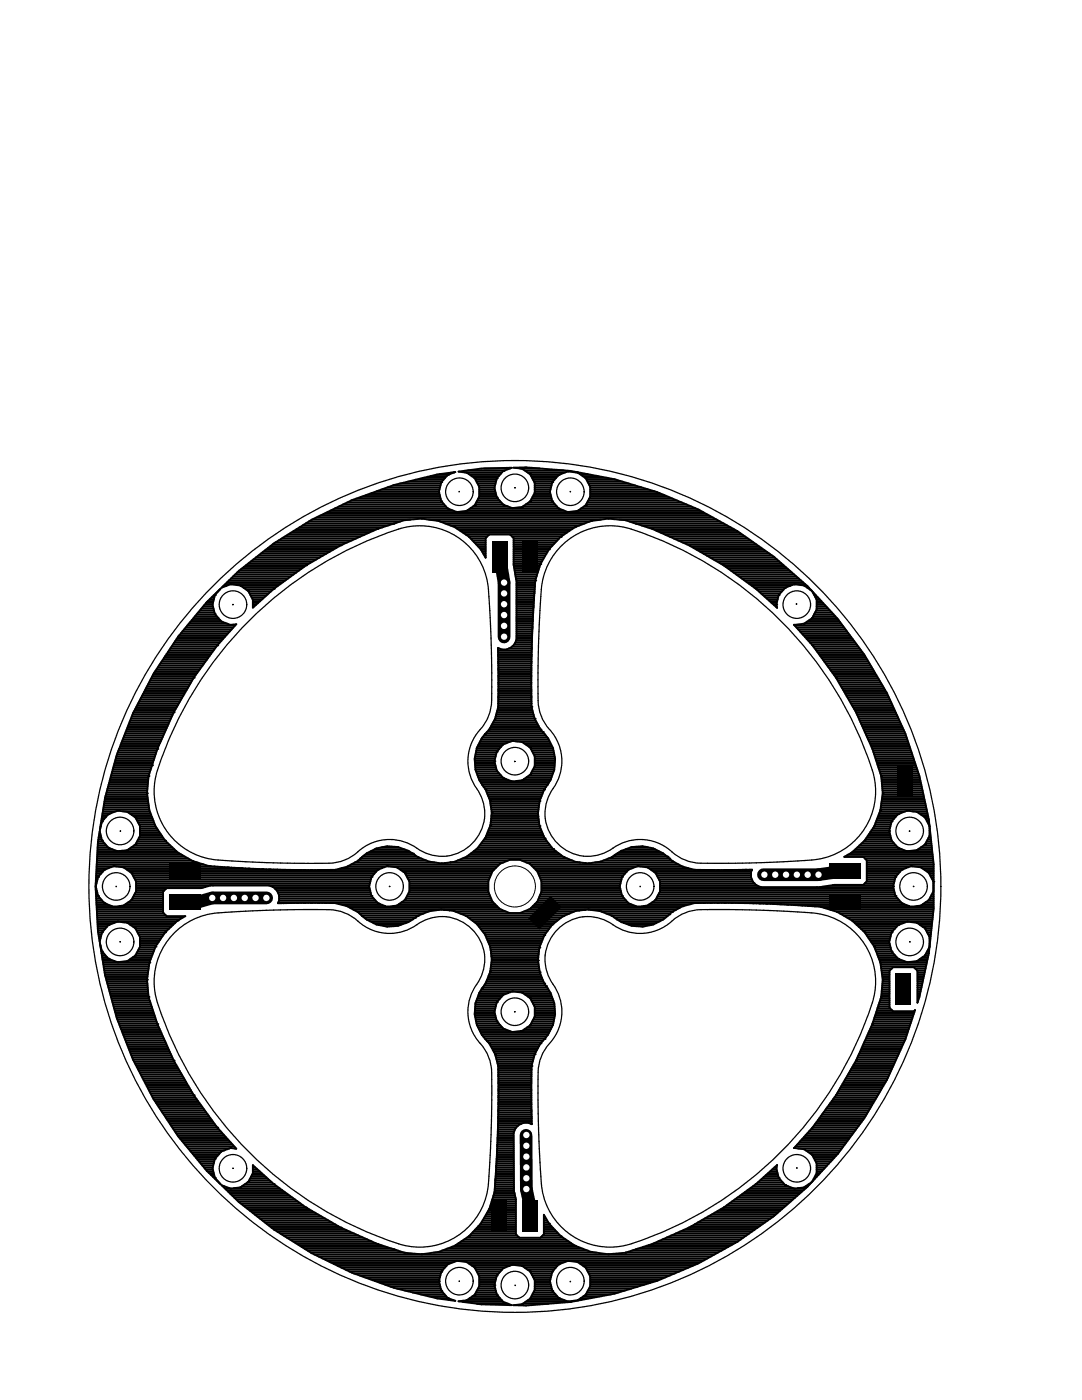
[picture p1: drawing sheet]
<svg xmlns="http://www.w3.org/2000/svg" width="216mm" height="279mm" viewBox="0 0 216 279" stroke-linecap="round" stroke-linejoin="round" font-family="sans-serif">
<g fill="none" stroke="#000" stroke-width=".2">
<circle cx="91.6" cy="98.1" r=".07"/>
<circle cx="102.7" cy="97.4" r=".07"/>
<circle cx="113.8" cy="98.1" r=".07"/>
<circle cx="46.5" cy="120.7" r=".07"/>
<circle cx="158.9" cy="120.5" r=".07"/>
<circle cx="102.7" cy="152" r=".07"/>
<circle cx="23.2" cy="176.9" r=".07"/>
<circle cx="24" cy="165.9" r=".07"/>
<circle cx="77.7" cy="176.9" r=".07"/>
<circle cx="102.7" cy="176.9" r="4.1"/>
<circle cx="127.7" cy="176.9" r=".07"/>
<circle cx="181.5" cy="165.9" r=".07"/>
<circle cx="182.3" cy="176.9" r=".07"/>
<circle cx="24" cy="188" r=".07"/>
<circle cx="181.5" cy="188" r=".07"/>
<circle cx="102.7" cy="201.9" r=".07"/>
<circle cx="46.5" cy="233.2" r=".07"/>
<circle cx="159" cy="233.1" r=".07"/>
<circle cx="91.6" cy="255.7" r=".07"/>
<circle cx="102.8" cy="256.5" r=".07"/>
<circle cx="113.8" cy="255.8" r=".07"/>
</g>
<g fill="none" stroke="#000" stroke-width=".25">
<path d="M111.9 109.1a13.7 13.7 0 0 1 14.1-3.5 74.5 74.5 0 0 1 48.5 49.9 13.8 13.8 0 0 1-13.9 16.2 237.1 237.1 0 0 1-21.6 .5 9.4 9.4 0 0 1-5.6-2.8 9.5 9.5 0 0 0-11.7 .2 8.6 8.6 0 0 1-10.9-1.8 8.6 8.6 0 0 1 0-11.1 9.5 9.5 0 0 0-1.7-11.7 9.4 9.4 0 0 1-1.7-6.6 224.1 224.1 0 0 1 .8-22.1 13.7 13.7 0 0 1 3.7-7.2zM49.7 123.9a73.1 73.1 0 0 1 31.6-18.7 13.8 13.8 0 0 1 16.3 13.9 236.9 236.9 0 0 1 .5 21.5 9.4 9.4 0 0 1-2.8 5.7 9.5 9.5 0 0 0 .2 11.6 8.6 8.6 0 0 1-1.8 11 8.6 8.6 0 0 1-11.1 0 9.5 9.5 0 0 0-11.8 1.6 9.4 9.4 0 0 1-6.5 1.8 224.1 224.1 0 0 1-22.2-.8 13.7 13.7 0 0 1-10.7-17.8 75 75 0 0 1 18.3-29.8zM95.1 196.5a9.5 9.5 0 0 0 1.2 12.3 9.4 9.4 0 0 1 1.8 6.6 223.9 223.9 0 0 1-.8 22.1 13.7 13.7 0 0 1-17.8 10.7M95.1 196.5a8.6 8.6 0 0 0-1.2-11.3 8.6 8.6 0 0 0-11.3-.3 9.5 9.5 0 0 1-11.8-1.6 9.4 9.4 0 0 0-6.5-1.8 224 224 0 0 0-22.2 .9 13.7 13.7 0 0 0-10.7 17.8 75 75 0 0 0 48.1 48M110.4 196.5a9.5 9.5 0 0 1-1.2 12.3 9.4 9.4 0 0 0-1.8 6.6 224 224 0 0 0 .8 22.1 13.7 13.7 0 0 0 17.8 10.7 75 75 0 0 0 48-48M110.4 196.5a8.6 8.6 0 0 1 1.2-11.3 8.6 8.6 0 0 1 11.3-.3 9.5 9.5 0 0 0 11.8-1.6 9.4 9.4 0 0 1 6.5-1.8 224 224 0 0 1 22.2 .9 13.7 13.7 0 0 1 10.6 17.8"/>
<circle cx="91.7" cy="98.1" r="2.75"/>
<circle cx="102.7" cy="97.4" r="2.75"/>
<circle cx="113.8" cy="98.1" r="2.75"/>
<circle cx="46.5" cy="120.7" r="2.75"/>
<circle cx="159" cy="120.7" r="2.75"/>
<circle cx="102.7" cy="151.9" r="2.75"/>
<circle cx="23.2" cy="176.9" r="2.75"/>
<circle cx="24" cy="165.8" r="2.75"/>
<circle cx="77.7" cy="176.9" r="2.75"/>
<circle cx="102.7" cy="176.9" r="85"/>
<circle cx="127.7" cy="176.9" r="2.75"/>
<circle cx="181.5" cy="165.8" r="2.75"/>
<circle cx="182.3" cy="176.9" r="2.75"/>
<circle cx="24" cy="188" r="2.75"/>
<circle cx="181.5" cy="188" r="2.75"/>
<circle cx="102.7" cy="201.9" r="2.75"/>
<circle cx="46.5" cy="233.2" r="2.75"/>
<circle cx="159" cy="233.2" r="2.75"/>
<circle cx="91.7" cy="255.7" r="2.75"/>
<circle cx="102.7" cy="256.5" r="2.75"/>
<circle cx="113.8" cy="255.7" r="2.75"/>
</g>
<g fill="#000">
<path d="M98.1 107.9h3.2v6.3h-3.2zM104.2 107.9h3.2v6.3h-3.2zM179.1 152.7h3.1v6.4h-3.1zM33.7 172.2h6.4v3.2h-6.4zM165.4 172.2h6.3v3.2h-6.3zM33.7 178.5h6.4v3.1h-6.4zM105.4 183.3l4.5-4.5 2.2 2.2-4.5 4.5zM165.5 178.3h6.3v3.2h-6.3zM178.7 194.3h3.2v6.3h-3.2zM98.1 239.5h3.2v6.3h-3.2zM104.1 239.5h3.2v6.3h-3.2z"/>
<circle cx="88.1" cy="96.2" r=".19"/>
<circle cx="89.3" cy="94.8" r=".19"/>
<circle cx="93.1" cy="94.3" r=".19"/>
<circle cx="94.7" cy="95.4" r=".19"/>
<circle cx="99.1" cy="95.5" r=".19"/>
<circle cx="99.1" cy="99.3" r=".19"/>
<circle cx="100.4" cy="94" r=".19"/>
<circle cx="104.2" cy="93.5" r=".19"/>
<circle cx="105.8" cy="94.7" r=".19"/>
<circle cx="110.2" cy="96.2" r=".19"/>
<circle cx="111.5" cy="94.8" r=".19"/>
<circle cx="113.3" cy="94.1" r=".19"/>
<circle cx="115.3" cy="94.3" r=".19"/>
<circle cx="116.9" cy="95.4" r=".19"/>
<circle cx="42.9" cy="118.8" r=".19"/>
<circle cx="46" cy="116.6" r=".19"/>
<circle cx="47.9" cy="116.8" r=".19"/>
<circle cx="49.5" cy="118" r=".19"/>
<circle cx="54.6" cy="117.5" r=".19"/>
<circle cx="61.1" cy="112.8" r=".19"/>
<circle cx="68" cy="108.8" r=".19"/>
<circle cx="75.3" cy="105.6" r=".19"/>
<circle cx="78.5" cy="104.5" r=".19"/>
<circle cx="80.7" cy="103.8" r=".19"/>
<circle cx="84.1" cy="103.5" r=".19"/>
<circle cx="87.5" cy="104" r=".19"/>
<circle cx="88.1" cy="100" r=".19"/>
<circle cx="89.3" cy="101.5" r=".19"/>
<circle cx="90.7" cy="105.2" r=".19"/>
<circle cx="91.2" cy="102.2" r=".19"/>
<circle cx="93.1" cy="102" r=".19"/>
<circle cx="93.6" cy="107.1" r=".19"/>
<circle cx="94.7" cy="100.8" r=".19"/>
<circle cx="95.9" cy="109.6" r=".19"/>
<circle cx="100.4" cy="100.7" r=".19"/>
<circle cx="100.6" cy="116.3" r="1.02"/>
<circle cx="100.6" cy="118.4" r="1.02"/>
<circle cx="102.2" cy="101.4" r=".19"/>
<circle cx="104.2" cy="101.2" r=".19"/>
<circle cx="105.8" cy="100.1" r=".19"/>
<circle cx="106.8" cy="115.9" r=".19"/>
<circle cx="107.8" cy="112.6" r=".19"/>
<circle cx="109.5" cy="109.6" r=".19"/>
<circle cx="110.2" cy="100" r=".19"/>
<circle cx="111.5" cy="101.5" r=".19"/>
<circle cx="111.9" cy="107.1" r=".19"/>
<circle cx="113.3" cy="102.2" r=".19"/>
<circle cx="114.7" cy="105.2" r=".19"/>
<circle cx="115.3" cy="102" r=".19"/>
<circle cx="116.9" cy="100.8" r=".19"/>
<circle cx="117.9" cy="104" r=".19"/>
<circle cx="121.3" cy="103.5" r=".19"/>
<circle cx="124.8" cy="103.8" r=".19"/>
<circle cx="126.9" cy="104.5" r=".19"/>
<circle cx="130.2" cy="105.6" r=".19"/>
<circle cx="137.5" cy="108.8" r=".19"/>
<circle cx="144.4" cy="112.8" r=".19"/>
<circle cx="150.9" cy="117.5" r=".19"/>
<circle cx="155.4" cy="118.8" r=".19"/>
<circle cx="156.7" cy="117.3" r=".19"/>
<circle cx="158.5" cy="116.6" r=".19"/>
<circle cx="160.4" cy="116.8" r=".19"/>
<circle cx="38.7" cy="135.3" r=".19"/>
<circle cx="42.9" cy="122.6" r=".19"/>
<circle cx="43.3" cy="128.8" r=".19"/>
<circle cx="46" cy="124.7" r=".19"/>
<circle cx="100.6" cy="127.1" r="1.02"/>
<circle cx="100.6" cy="124.9" r="1.02"/>
<circle cx="100.6" cy="122.7" r="1.02"/>
<circle cx="100.6" cy="120.6" r="1.02"/>
<circle cx="154.9" cy="120.7" r=".19"/>
<circle cx="158.5" cy="124.7" r=".19"/>
<circle cx="160.4" cy="124.5" r=".19"/>
<circle cx="162" cy="123.4" r=".19"/>
<circle cx="162.1" cy="128.8" r=".19"/>
<circle cx="166.8" cy="135.2" r=".19"/>
<circle cx="29.3" cy="158.3" r=".19"/>
<circle cx="29.6" cy="154.9" r=".19"/>
<circle cx="30.3" cy="152.7" r=".19"/>
<circle cx="31.4" cy="149.5" r=".19"/>
<circle cx="34.7" cy="142.2" r=".19"/>
<circle cx="96.5" cy="157" r=".19"/>
<circle cx="96.8" cy="146.5" r=".19"/>
<circle cx="96.9" cy="157.6" r=".19"/>
<circle cx="97.6" cy="145.6" r=".19"/>
<circle cx="97.8" cy="159.8" r=".19"/>
<circle cx="98.7" cy="151.9" r=".19"/>
<circle cx="98.8" cy="143.4" r=".19"/>
<circle cx="99.1" cy="150" r=".19"/>
<circle cx="100.4" cy="155.3" r=".19"/>
<circle cx="102.2" cy="147.9" r=".19"/>
<circle cx="102.2" cy="156" r=".19"/>
<circle cx="104.2" cy="155.7" r=".19"/>
<circle cx="104.2" cy="148.1" r=".19"/>
<circle cx="105.8" cy="149.2" r=".19"/>
<circle cx="105.8" cy="154.6" r=".19"/>
<circle cx="106.1" cy="141.1" r=".19"/>
<circle cx="106.7" cy="143.4" r=".19"/>
<circle cx="107.7" cy="159.9" r=".19"/>
<circle cx="107.9" cy="145.6" r=".19"/>
<circle cx="108.3" cy="146.1" r=".19"/>
<circle cx="108.6" cy="157.6" r=".19"/>
<circle cx="175.8" cy="154.9" r=".19"/>
<circle cx="176.1" cy="158.3" r=".19"/>
<circle cx="19.6" cy="175" r=".19"/>
<circle cx="19.6" cy="178.8" r=".19"/>
<circle cx="20.3" cy="163.9" r=".19"/>
<circle cx="20.3" cy="167.7" r=".19"/>
<circle cx="20.9" cy="173.6" r=".19"/>
<circle cx="21.6" cy="169.2" r=".19"/>
<circle cx="21.6" cy="162.5" r=".19"/>
<circle cx="22.7" cy="172.9" r=".19"/>
<circle cx="23.5" cy="161.8" r=".19"/>
<circle cx="23.5" cy="169.9" r=".19"/>
<circle cx="24.6" cy="173.1" r=".19"/>
<circle cx="25.4" cy="162" r=".19"/>
<circle cx="25.4" cy="169.7" r=".19"/>
<circle cx="26.2" cy="174.2" r=".19"/>
<circle cx="26.2" cy="179.6" r=".19"/>
<circle cx="27" cy="163.1" r=".19"/>
<circle cx="27" cy="168.5" r=".19"/>
<circle cx="32.9" cy="167.8" r=".19"/>
<circle cx="38.4" cy="171.8" r=".19"/>
<circle cx="41.7" cy="172.8" r=".19"/>
<circle cx="42.4" cy="179.2" r="1.02"/>
<circle cx="44.5" cy="179.2" r="1.02"/>
<circle cx="46.7" cy="179.2" r="1.02"/>
<circle cx="48.8" cy="179.2" r="1.02"/>
<circle cx="51" cy="179.2" r="1.02"/>
<circle cx="53.1" cy="179.2" r="1.02"/>
<circle cx="66.9" cy="173.6" r=".19"/>
<circle cx="69.3" cy="173" r=".19"/>
<circle cx="71.4" cy="171.8" r=".19"/>
<circle cx="71.9" cy="171.3" r=".19"/>
<circle cx="74.1" cy="178.8" r=".19"/>
<circle cx="74.1" cy="175" r=".19"/>
<circle cx="75.4" cy="173.6" r=".19"/>
<circle cx="77.2" cy="172.9" r=".19"/>
<circle cx="79.2" cy="173.1" r=".19"/>
<circle cx="80.8" cy="174.2" r=".19"/>
<circle cx="80.8" cy="179.6" r=".19"/>
<circle cx="82.4" cy="170.4" r=".19"/>
<circle cx="83.4" cy="171.1" r=".19"/>
<circle cx="85.7" cy="172" r=".19"/>
<circle cx="88.1" cy="172.3" r=".19"/>
<circle cx="90.7" cy="172" r=".19"/>
<circle cx="93.1" cy="171" r=".19"/>
<circle cx="96.9" cy="167.2" r=".19"/>
<circle cx="97.9" cy="164.7" r=".19"/>
<circle cx="98.1" cy="162.2" r=".19"/>
<circle cx="107.7" cy="164.9" r=".19"/>
<circle cx="108.7" cy="167.3" r=".19"/>
<circle cx="110.3" cy="169.4" r=".19"/>
<circle cx="112.5" cy="171" r=".19"/>
<circle cx="114.9" cy="172" r=".19"/>
<circle cx="117.5" cy="172.3" r=".19"/>
<circle cx="119.9" cy="172" r=".19"/>
<circle cx="122.1" cy="171.1" r=".19"/>
<circle cx="122.6" cy="170.7" r=".19"/>
<circle cx="124.1" cy="178.8" r=".19"/>
<circle cx="124.1" cy="175" r=".19"/>
<circle cx="127.2" cy="172.9" r=".19"/>
<circle cx="129.2" cy="173.1" r=".19"/>
<circle cx="130.8" cy="174.2" r=".19"/>
<circle cx="130.8" cy="179.6" r=".19"/>
<circle cx="133.2" cy="171" r=".19"/>
<circle cx="133.6" cy="171.3" r=".19"/>
<circle cx="134.1" cy="171.8" r=".19"/>
<circle cx="136.2" cy="173" r=".19"/>
<circle cx="138.6" cy="173.6" r=".19"/>
<circle cx="152.5" cy="174.6" r="1.02"/>
<circle cx="154.7" cy="174.6" r="1.02"/>
<circle cx="156.8" cy="174.6" r="1.02"/>
<circle cx="159" cy="174.6" r="1.02"/>
<circle cx="161.2" cy="174.6" r="1.02"/>
<circle cx="163.3" cy="174.6" r="1.02"/>
<circle cx="170" cy="170.1" r=".19"/>
<circle cx="172.5" cy="167.8" r=".19"/>
<circle cx="174.4" cy="164.9" r=".19"/>
<circle cx="175.7" cy="161.7" r=".19"/>
<circle cx="177.4" cy="165.8" r=".19"/>
<circle cx="177.9" cy="163.9" r=".19"/>
<circle cx="178.2" cy="176.9" r=".19"/>
<circle cx="178.7" cy="178.8" r=".19"/>
<circle cx="178.7" cy="175" r=".19"/>
<circle cx="179.2" cy="169.2" r=".19"/>
<circle cx="179.2" cy="162.5" r=".19"/>
<circle cx="180" cy="173.6" r=".19"/>
<circle cx="181" cy="169.9" r=".19"/>
<circle cx="181" cy="161.8" r=".19"/>
<circle cx="181.8" cy="172.9" r=".19"/>
<circle cx="183" cy="169.7" r=".19"/>
<circle cx="183" cy="162" r=".19"/>
<circle cx="184.6" cy="163.1" r=".19"/>
<circle cx="184.6" cy="168.5" r=".19"/>
<circle cx="185.3" cy="174.2" r=".19"/>
<circle cx="185.3" cy="179.6" r=".19"/>
<circle cx="186.3" cy="175.9" r=".19"/>
<circle cx="20.3" cy="186.1" r=".19"/>
<circle cx="20.3" cy="189.9" r=".19"/>
<circle cx="20.9" cy="180.3" r=".19"/>
<circle cx="21.6" cy="184.6" r=".19"/>
<circle cx="21.6" cy="191.3" r=".19"/>
<circle cx="22.7" cy="181" r=".19"/>
<circle cx="23.5" cy="183.9" r=".19"/>
<circle cx="23.5" cy="192" r=".19"/>
<circle cx="24.6" cy="180.7" r=".19"/>
<circle cx="25.4" cy="191.8" r=".19"/>
<circle cx="25.4" cy="184.2" r=".19"/>
<circle cx="27" cy="185.3" r=".19"/>
<circle cx="27" cy="190.7" r=".19"/>
<circle cx="29.3" cy="195.5" r=".19"/>
<circle cx="29.6" cy="198.9" r=".19"/>
<circle cx="29.8" cy="192.1" r=".19"/>
<circle cx="31" cy="188.9" r=".19"/>
<circle cx="32.9" cy="186.1" r=".19"/>
<circle cx="35.5" cy="183.7" r=".19"/>
<circle cx="66.9" cy="180.2" r=".19"/>
<circle cx="69.3" cy="180.9" r=".19"/>
<circle cx="71.4" cy="182" r=".19"/>
<circle cx="72.3" cy="182.9" r=".19"/>
<circle cx="75.4" cy="180.3" r=".19"/>
<circle cx="77.2" cy="181" r=".19"/>
<circle cx="79.2" cy="180.7" r=".19"/>
<circle cx="82.9" cy="183.1" r=".19"/>
<circle cx="83.4" cy="182.8" r=".19"/>
<circle cx="88" cy="181.5" r=".19"/>
<circle cx="90.5" cy="181.8" r=".19"/>
<circle cx="93" cy="182.8" r=".19"/>
<circle cx="95.1" cy="184.4" r=".19"/>
<circle cx="96.2" cy="197.2" r=".19"/>
<circle cx="96.8" cy="186.5" r=".19"/>
<circle cx="96.9" cy="196.2" r=".19"/>
<circle cx="97.8" cy="194" r=".19"/>
<circle cx="98.1" cy="191.5" r=".19"/>
<circle cx="102.2" cy="197.9" r=".19"/>
<circle cx="104.2" cy="198.1" r=".19"/>
<circle cx="105.8" cy="199.2" r=".19"/>
<circle cx="107.3" cy="191.7" r=".19"/>
<circle cx="107.6" cy="189.1" r=".19"/>
<circle cx="107.7" cy="194" r=".19"/>
<circle cx="108.6" cy="196.3" r=".19"/>
<circle cx="108.6" cy="186.6" r=".19"/>
<circle cx="109" cy="196.8" r=".19"/>
<circle cx="110.2" cy="184.5" r=".19"/>
<circle cx="112.3" cy="182.9" r=".19"/>
<circle cx="117.4" cy="181.5" r=".19"/>
<circle cx="119.8" cy="181.8" r=".19"/>
<circle cx="122.1" cy="182.7" r=".19"/>
<circle cx="123.1" cy="183.5" r=".19"/>
<circle cx="127.2" cy="181" r=".19"/>
<circle cx="129.2" cy="180.7" r=".19"/>
<circle cx="133.6" cy="182.5" r=".19"/>
<circle cx="134.1" cy="182" r=".19"/>
<circle cx="136.2" cy="180.9" r=".19"/>
<circle cx="138.6" cy="180.2" r=".19"/>
<circle cx="163.8" cy="181" r=".19"/>
<circle cx="167.1" cy="182" r=".19"/>
<circle cx="170" cy="183.7" r=".19"/>
<circle cx="172.5" cy="186.1" r=".19"/>
<circle cx="174.4" cy="188.9" r=".19"/>
<circle cx="175.7" cy="192.1" r=".19"/>
<circle cx="175.8" cy="198.9" r=".19"/>
<circle cx="176.1" cy="195.5" r=".19"/>
<circle cx="177.9" cy="189.9" r=".19"/>
<circle cx="177.9" cy="186.1" r=".19"/>
<circle cx="179.2" cy="184.6" r=".19"/>
<circle cx="179.2" cy="191.3" r=".19"/>
<circle cx="180" cy="180.3" r=".19"/>
<circle cx="181" cy="192" r=".19"/>
<circle cx="181" cy="183.9" r=".19"/>
<circle cx="181.8" cy="181" r=".19"/>
<circle cx="183" cy="191.8" r=".19"/>
<circle cx="183" cy="184.2" r=".19"/>
<circle cx="183.7" cy="180.7" r=".19"/>
<circle cx="184.6" cy="190.7" r=".19"/>
<circle cx="184.6" cy="185.3" r=".19"/>
<circle cx="31.4" cy="204.4" r=".19"/>
<circle cx="34.7" cy="211.7" r=".19"/>
<circle cx="38.7" cy="218.6" r=".19"/>
<circle cx="97.2" cy="207.7" r=".19"/>
<circle cx="97.6" cy="208.2" r=".19"/>
<circle cx="98.8" cy="210.4" r=".19"/>
<circle cx="99.1" cy="200" r=".19"/>
<circle cx="99.1" cy="203.8" r=".19"/>
<circle cx="99.4" cy="212.8" r=".19"/>
<circle cx="102.2" cy="206" r=".19"/>
<circle cx="104.2" cy="205.7" r=".19"/>
<circle cx="105.8" cy="204.6" r=".19"/>
<circle cx="106.1" cy="212.8" r=".19"/>
<circle cx="106.7" cy="210.4" r=".19"/>
<circle cx="107.9" cy="208.2" r=".19"/>
<circle cx="108.7" cy="207.3" r=".19"/>
<circle cx="166.8" cy="218.6" r=".19"/>
<circle cx="170.8" cy="211.7" r=".19"/>
<circle cx="174.1" cy="204.4" r=".19"/>
<circle cx="175.1" cy="201.1" r=".19"/>
<circle cx="42.9" cy="231.3" r=".19"/>
<circle cx="42.9" cy="235.1" r=".19"/>
<circle cx="43.4" cy="225" r=".19"/>
<circle cx="46" cy="237.2" r=".19"/>
<circle cx="46" cy="229.1" r=".19"/>
<circle cx="47.9" cy="237" r=".19"/>
<circle cx="49.5" cy="235.9" r=".19"/>
<circle cx="54.6" cy="236.3" r=".19"/>
<circle cx="98.7" cy="237.9" r=".19"/>
<circle cx="105" cy="230.8" r="1.02"/>
<circle cx="105" cy="228.7" r="1.02"/>
<circle cx="105" cy="226.5" r="1.02"/>
<circle cx="105" cy="237.3" r="1.02"/>
<circle cx="105" cy="235.1" r="1.02"/>
<circle cx="105" cy="233" r="1.02"/>
<circle cx="150.9" cy="236.3" r=".19"/>
<circle cx="155.4" cy="235.1" r=".19"/>
<circle cx="156.7" cy="236.5" r=".19"/>
<circle cx="158.5" cy="237.2" r=".19"/>
<circle cx="158.5" cy="229.1" r=".19"/>
<circle cx="160.4" cy="237" r=".19"/>
<circle cx="160.4" cy="229.3" r=".19"/>
<circle cx="162" cy="230.5" r=".19"/>
<circle cx="162.1" cy="225" r=".19"/>
<circle cx="61.1" cy="241" r=".19"/>
<circle cx="68" cy="245" r=".19"/>
<circle cx="75.3" cy="248.2" r=".19"/>
<circle cx="78.6" cy="249.3" r=".19"/>
<circle cx="80.7" cy="250" r=".19"/>
<circle cx="84.1" cy="250.3" r=".19"/>
<circle cx="87.5" cy="249.8" r=".19"/>
<circle cx="87.6" cy="255.7" r=".19"/>
<circle cx="88.1" cy="253.8" r=".19"/>
<circle cx="88.1" cy="257.6" r=".19"/>
<circle cx="89.3" cy="259" r=".19"/>
<circle cx="90.7" cy="248.6" r=".19"/>
<circle cx="93.1" cy="259.5" r=".19"/>
<circle cx="93.6" cy="246.7" r=".19"/>
<circle cx="94.7" cy="258.4" r=".19"/>
<circle cx="94.7" cy="253" r=".19"/>
<circle cx="97.7" cy="241.2" r=".19"/>
<circle cx="98.7" cy="256.5" r=".19"/>
<circle cx="99.1" cy="258.4" r=".19"/>
<circle cx="99.1" cy="254.6" r=".19"/>
<circle cx="102.2" cy="252.4" r=".19"/>
<circle cx="104.2" cy="252.6" r=".19"/>
<circle cx="105.8" cy="253.8" r=".19"/>
<circle cx="105.8" cy="259.2" r=".19"/>
<circle cx="109.5" cy="244.2" r=".19"/>
<circle cx="110.2" cy="257.6" r=".19"/>
<circle cx="110.2" cy="253.8" r=".19"/>
<circle cx="111.5" cy="259" r=".19"/>
<circle cx="111.5" cy="252.3" r=".19"/>
<circle cx="111.9" cy="246.7" r=".19"/>
<circle cx="113.3" cy="259.7" r=".19"/>
<circle cx="113.3" cy="251.6" r=".19"/>
<circle cx="114.7" cy="248.6" r=".19"/>
<circle cx="115.3" cy="259.5" r=".19"/>
<circle cx="115.3" cy="251.9" r=".19"/>
<circle cx="116.9" cy="253" r=".19"/>
<circle cx="116.9" cy="258.4" r=".19"/>
<circle cx="117.9" cy="249.8" r=".19"/>
<circle cx="121.4" cy="250.3" r=".19"/>
<circle cx="124.8" cy="250" r=".19"/>
<circle cx="130.2" cy="248.2" r=".19"/>
<circle cx="137.5" cy="245" r=".19"/>
<circle cx="144.4" cy="241" r=".19"/>
<circle cx="104.2" cy="260.3" r=".19"/>
</g>
<path d="M99.7 111.1l.9 5.2v10.8M53.2 179.2h-10.8l-2.9 .8h-2.6M168.6 173.8l-5.3 .8h-11M105 226.6v10.7l.7 3v2.3" fill="none" stroke="#000" stroke-width="2.5"/>
<g fill="none" stroke="#000" stroke-width=".38">
<path d="M70 99.9h18M71 99.5h16.9M72 99.2h15.8M73.1 98.8h14.6M74.1 98.4h13.6M75.2 98h12.4M76.2 97.7h11.5M77.3 97.3h10.5M78.3 96.9h9.6M79.8 96.5h8.2M81.3 96.1h6.8M82.8 95.8h5.7"/>
<path d="M84.4 95.4h4.4M85.9 95h3.2M87.7 94.6h2M90.5 94.3h.2M92.6 94.3h7.6M93.3 93.9h7.5M93.6 94.6h6.3M94.1 95h5.4M94.7 95.4h4.5M94.9 95.8h4.2M95.1 96.1h3.9M95.2 99.9h4.5"/>
<path d="M95.3 96.5h3.6M95.4 99.5h4M95.5 96.9h3.3M95.6 99.2h3.5M95.6 98.8h3.4M95.6 98.4h3.3M95.6 98h3.2M95.6 97.7h3.1M95.6 97.3h3.1M96.6 93.5h5.2M103.8 93.5h4M104.7 93.9h7.8"/>
<path d="M105.2 94.3h7.7M105.8 94.6h6.1M105.9 99.9h4.3M106 95h5.3M106.1 99.5h4M106.2 95.4h4.8M106.3 99.2h3.7M106.4 95.8h4.2M106.5 98.8h3.4M106.6 96.1h3.7M106.7 98.4h3.1M106.7 98h3.1"/>
<path d="M106.7 97.7h3.1M106.7 97.3h3.2M106.7 96.9h3.3M106.7 96.5h3.4M114.7 94.3h.6M115.7 94.6h1.6M116.3 95h3M116.8 95.4h4.5M117 95.8h6M117.2 96.1h7.1M117.3 99.9h17.9M117.4 96.5h8.1"/>
<path d="M117.5 99.5h16.8M117.6 96.9h9.2M117.7 99.2h15.7M117.8 98.8h14.7M117.8 98.4h13.8M117.8 98h12.7M117.8 97.7h11.5M117.8 97.3h10.2M41.5 120h1.1M41.9 119.6h.8M42.2 119.2h.6M42.6 118.8h.3"/>
<path d="M43 118.4h.2M43.4 118.1h.1M43.8 117.7h.1M44.6 116.9h.5M45 116.6h11M45.4 116.2h11.1M45.7 115.8h11.3M46.1 115.4h11.4M46.5 115h11.5M46.9 114.7h11.7M47.3 114.3h11.8M47.7 113.9h11.9"/>
<path d="M48.1 116.9h7.3M48.2 113.5h11.9M48.6 117.3h6.3M48.7 113.2h11.9M49.1 112.8h12.1M49.2 117.7h5.2M49.6 118.1h4.4M49.6 112.4h12.2M49.8 118.4h3.8M50 118.8h3.2M50.1 112h12.4M50.2 119.2h2.6"/>
<path d="M50.4 119.6h1.9M50.5 120h1.4M50.6 111.6h12.5M51.1 111.3h12.7M51.5 110.9h12.9M52 110.5h13.1M52.5 110.1h13.2M53 109.7h13.4M53.5 109.4h13.6M53.9 109h13.8M54.4 108.6h14.1M55 108.2h14.3"/>
<path d="M55.6 107.9h14.6M56.2 107.5h14.8M56.8 107.1h15.1M57.4 106.7h15.3M58 106.3h15.6M58.6 106h15.8M59.2 105.6h16M59.8 105.2h16.6M60.4 104.8h17.2M61 104.5h17.7M61.6 104.1h18.3M62.2 103.7h19.7"/>
<path d="M63 103.3h79.3M63.8 102.9h77.8M64.6 102.6h76.4M65.3 102.2h75M66.1 101.8h24.1M66.9 101.4h22.4M67.7 101.1h21.3M68.5 100.7h20.1M69.2 100.3h19.1M85.5 103.7h34.4M87.8 104.1h29.9M88.8 104.5h27.9"/>
<path d="M89.8 104.8h25.9M90.7 105.2l2.9 1.9M90.7 105.2h24M91.3 105.6h22.9M91.9 106h21.7M92.4 106.3h20.6M93 106.7h19.5M93.3 101.8h19M93.6 107.1h3.6M93.9 101.4h17.5M93.9 107.5h3M94.3 107.9h2.6"/>
<path d="M94.4 101.1h6.9M94.6 108.2h2.3M94.8 100.7h5.6M95 108.6h1.9M95 100.3h5M95.3 109h1.6M95.7 109.4h1.2M96 109.7h.9M96.2 110.1h.7M96.4 110.5h.5M96.7 110.9h.2M96.9 111.3h.1"/>
<path d="M97.6 106.7l-.7 .7v3.9l-1-1.7-2.3-2.5M101.8 106.7l.7 .7v5.3l.6 3.1M102.2 107.1h9.7M102.5 112.4h5.4M102.5 112h5.7M102.5 111.6h5.9M102.5 111.3h6.1M102.5 110.9h6.3M102.5 110.5h6.5M102.5 110.1h6.7M102.5 109.7h7M102.5 109.4h7.3"/>
<path d="M102.5 109h7.6M102.5 108.6h8M102.5 108.2h8.3M102.5 107.9h8.7M102.5 107.5h9M102.5 112.8h5.3M102.6 113.2h5M102.6 113.5h4.9M102.7 113.9h4.7M102.8 114.3h4.5M102.8 114.7h4.4M102.9 115h4.2"/>
<path d="M103 115.4h3.9M103.1 115.8v.8M103.1 116.6v11a2.49 2.49 0 0 1-3.7 1.7v.3M103.1 120h3.4M103.1 119.6h3.4M103.1 119.2h3.5M103.1 118.8h3.5M103.1 118.4h3.5M103.1 118.1h3.5M103.1 117.7h3.6M103.1 117.3h3.6M103.1 116.9h3.6"/>
<path d="M103.1 116.6h3.7M103.1 115.8h3.7M103.1 116.2h3.7M104.4 101.1h6.7M104.9 100.7h5.9M105.5 100.3h4.9M106.5 119.5h.1M106.5 119.5v1.4M106.6 118.4l-.1 1.1M106.6 118.4h.1M106.6 118.1h.1M106.6 118.1v.3"/>
<path d="M106.7 117l-.1 1.1M106.7 117h.1M111.9 107.1a14.5 14.5 0 0 0-5.2 9.9M114.7 105.2l3.2-1.2 3.4-.5 3.5 .3a73.2 73.2 0 0 1 30.3 17.5 4 4 0 0 1 2.1-4.3 4 4 0 0 1 4.8 .9 82.7 82.7 0 0 0-59.5-24.6 4.1 4.1 0 0 1 4.2 4.6 4.1 4.1 0 0 1-5.2 3.4 4.1 4.1 0 0 1-2.4-5.8l1.3-1.5 1.7-.7-6 .2-4.6 .6a4.1 4.1 0 0 1 4.2 4.7 4.1 4.1 0 0 1-5.4 3.3 4.1 4.1 0 0 1-2.2-5.9l1.2-1.4 1.6-.6a81.3 81.3 0 0 0-46.7 23.1 4 4 0 0 1 4.5-.1 4 4 0 0 1 1.8 4.1 73.1 73.1 0 0 1 30.2-17.5l3.4-.3 3.4 .5 3.2 1.2M114.7 105.2l-2.8 1.9M115.5 101.8h24.1M116 101.4h22.8M116.6 101.1h21.3M117 100.7h20M117.2 100.3h18.9M123.6 103.7h19.4M125.6 104.1h18.1"/>
<path d="M126.8 104.5h17.6M127.9 104.8h17.1M129.1 105.2h16.6M130.2 105.6h16.2M131.1 106h16M131.9 106.3h15.7M132.8 106.7h15.4M133.6 107.1h15.1M134.5 107.5h14.8M135.3 107.9h14.5M136.2 108.2h14.1M137 108.6h13.9"/>
<path d="M137.8 109h13.6M138.4 109.4h13.5M139.1 109.7h13.4M139.7 110.1h13.3M140.4 110.5h13.2M141 110.9h13.1M141.7 111.3h12.9M142.3 111.6h12.7M143 112h12.5M143.7 112.4h12.2M144.3 112.8h12M144.8 113.2h11.9"/>
<path d="M145.4 113.5h11.8M145.9 113.9h11.7M146.4 114.3h11.6M146.9 114.7h11.6M147.4 115h11.5M148 115.4h11.3M148.5 115.8h11.3M149 116.2h11.2M149.5 116.6h11.1M150 116.9h7.6M150.6 117.3h6.1M151 117.7h5.3"/>
<path d="M151.5 118.1h4.5M151.9 118.4h3.8M152.3 118.8h3.1M152.7 119.2h2.6M153.1 119.6h2.1M153.6 120h1.5M160.6 116.9h.5M161.1 117.3h.3M161.7 117.7h.1M162.1 118.1h.1M162.3 118.4h.2M162.5 118.8h.3"/>
<path d="M162.7 119.2h.5M162.9 119.6h.6M163 120h.9M27.8 140h8.1M28 139.6h8.1M28.2 139.2h8.2M28.4 138.9h8.2M28.6 138.5h8.2M28.8 138.1h8.2M28.9 137.7h8.3M29.1 137.3h8.3M29.3 137h8.4"/>
<path d="M29.5 136.6h8.4M29.7 136.2h8.4M29.9 135.8h8.4M30.1 135.5h8.4M30.3 135.1h8.5M30.5 134.7h8.6M30.7 134.3h8.6M31 133.9h8.6M31.2 133.6h8.7M31.5 133.2h8.7M31.7 132.8h8.7M32 132.4h8.7"/>
<path d="M32.2 132.1h8.8M32.5 131.7h8.8M32.7 131.3h8.8M33 130.9h8.8M33.2 130.5h8.9M33.5 130.2h8.9M33.7 129.8h8.9M34 129.4h8.9M34.2 129h9M34.5 128.6h9M34.7 128.3h9.1M35 127.9h9.2"/>
<path d="M35.2 127.5h9.3M35.5 127.1h9.3M35.8 126.8h9.4M36.1 126.4h9.4M36.4 126h9.5M36.7 125.6h9.5M37 125.2h9.5M37.4 124.9h9.5M37.7 124.5h7.7M38 124.1h6.4M38.3 123.7h5.6M38.6 123.4h5"/>
<path d="M38.9 123h4.3M39.2 122.6h3.7M39.5 122.2h3.3M39.9 121.8h2.8M40.2 121.5h2.4M40.5 121.1h2M40.8 120.7h1.6M41.1 120.3h1.4M44.2 124a4 4 0 0 1-.2-6.5 81.6 81.6 0 0 0-24.1 48.2 4.1 4.1 0 0 1 4.7-3.9 4.1 4.1 0 0 1 3.3 5M44.2 124h.1M44.2 124l1.8 .7 1.2-.1a74 74 0 0 0-15.8 24.9M50.5 121.1h.2"/>
<path d="M50.5 120.7h.6M50.5 120.3h1M99.4 129.4h.2M99.4 129.6h.1M99.4 129.6v1.1M99.4 129.8h6.7M99.4 130.2h6.7M99.4 130.7v.2M99.4 130.5h6.7M99.4 130.7h.1M99.4 130.9h6.7M99.4 130.9h.1"/>
<path d="M99.4 130.9v1.1M99.4 131.3h6.7M99.4 131.7h6.7M99.4 132v.3M99.4 132.1h6.6M99.4 132h.1M99.4 132.3h.1M99.4 140h6.6M99.4 132.3v1.1M99.4 132.4h6.6M99.4 139.6h6.6M99.4 132.8h6.6"/>
<path d="M99.4 139.3h.1M99.4 139.2h6.6M99.4 133.2h6.6M99.4 133.4v.3M99.4 133.6h6.6M99.4 138.9h6.6M99.4 133.7h.1M99.4 133.4h.1M99.5 138.5h6.5M99.5 133.7v1.1M99.5 133.9h6.5M99.5 137.9h.1"/>
<path d="M99.5 138.1h6.5M99.5 134.3h6.5M99.5 137.7h6.5M99.5 137.6v.3M99.5 134.8v.3M99.5 137.9l-.1 3.2M99.5 135.1h6.5M99.5 135.1h.1M99.5 134.7h6.5M99.5 137.6h.1M99.5 137.3h6.5M99.5 134.8h.1"/>
<path d="M99.5 136.5h.1M99.5 137h6.5M99.5 136.2v.3M99.5 135.5h6.5M99.5 135.1v1.1M99.5 135.8h6.5M99.5 136.6h6.5M99.5 136.5v1.1M99.5 136.2h.1M99.5 136.2h6.5M101.6 129.4h4.5M102.2 129h3.9"/>
<path d="M102.6 128.6h3.5M102.8 128.3h3.3M102.9 127.9h3.2M103.1 127.5h3.1M103.1 127.1h3.1M103.1 126.8h3.1M103.1 126.4h3.1M103.1 126h3.1M103.1 125.6h3.1M103.1 125.2h3.1M103.1 124.9h3.2M103.1 124.5h3.2"/>
<path d="M103.1 124.1h3.2M103.1 123.7h3.2M103.1 123.4h3.2M103.1 123h3.2M103.1 122.6h3.3M103.1 122.2h3.3M103.1 121.8h3.3M103.1 121.5h3.3M103.1 121.1h3.4M103.1 120.7h3.4M103.1 120.3h3.4M106 136.2h.1"/>
<path d="M106 136.5v1.1M106 136.2v.3M106 136.5h.1M106 134.8h.1M106 137.6h.1M106 135.1v1.1M106 137.9v1.4M106 134.8v.3M106 137.6v.3M106 137.9h.1M106 133.7v1.1M106 133.7h.1"/>
<path d="M106 133.4h.1M106 133.4v.3M106 139.3v1.1M106 139.3h.1M106 132.3v1.1M106 132.3h.1M106 132h.1M106 132v.3M106.1 130.9l-.1 1.1M106.1 130.9h.1M106.1 130.7h.1M106.1 130.7v.2"/>
<path d="M106.1 129.6v1.1M106.1 129.6h.1M106.1 129.3h.1M106.1 129.3v.3M106.1 128.2v1.1M106.1 128.2h.1M106.1 127.9h.1M106.1 127.9v.3M106.2 126.8l-.1 1.1M106.2 126.8h.1M106.2 125.1h.1M106.3 125.1l-.1 1.7"/>
<path d="M106.3 124l-.1 1.1M106.3 124h.1M106.3 123.7h.1M106.3 123.7v.3M106.4 122.6l-.1 1.1M106.4 122.6h.1M106.4 122.3h.1M106.4 122.3v.3M106.4 121.2v1.1M106.4 121.2h.1M106.5 120.9h.1M106.5 120.9l-.1 .3"/>
<path d="M154 120.3h1M154.4 120.7h.5M154.8 121.1h.2M158.6 124.9h9.6M158.9 125.2h9.5M159.3 125.6h9.4M159.6 126h9.4M160 126.4h9.3M160.3 126.8h9.3M160.3 124.5h7.6M160.6 127.1h9.2M161 124.1h6.6"/>
<path d="M161 127.5h9.1M161.3 127.9h9.1M161.5 123.7h5.8M161.7 128.3h9M162 128.6h9M162 123.4l1-1.8v-1.9l-.9-1.7a83.2 83.2 0 0 1 21 82.1M162 123.4l-1.6 1.1-2 .2a73.9 73.9 0 0 1 15.7 24.8M162 123.4h5M162.2 123h4.5M162.3 129h8.9M162.4 122.6h3.9M162.6 129.4h8.9"/>
<path d="M162.6 122.2h3.4M162.8 121.8h2.8M162.8 129.8h9M163 121.5h2.3M163 121.1h1.9M163 120.7h1.6M163 120.3h1.2M163.1 130.2h9M163.4 130.5h9M163.7 130.9h8.9M163.9 131.3h8.9M164.2 131.7h8.9"/>
<path d="M164.5 132.1h8.8M164.8 132.4h8.7M165 132.8h8.7M165.3 133.2h8.6M165.6 133.6h8.6M165.9 133.9h8.5M166.1 134.3h8.5M166.4 134.7h8.4M166.7 135.1h8.4M166.9 135.5h8.4M167.2 135.8h8.3M167.4 136.2h8.3"/>
<path d="M167.6 136.6h8.4M167.8 137h8.4M168 137.3h8.4M168.3 137.7h8.3M168.5 138.1h8.3M168.7 138.5h8.3M168.9 138.9h8.3M169.1 139.2h8.3M169.3 139.6h8.3M169.6 140h8.1M20.9 159.6h8.6M21 159.3h8.5"/>
<path d="M21.1 158.9h8.3M21.2 158.5h8.2M21.3 158.1h8M21.4 157.8h8M21.5 157.4h7.9M21.6 157h7.8M21.7 156.6h7.8M21.8 156.2h7.7M21.9 155.9h7.6M22 155.5h7.6M22.1 155.1h7.5M22.2 154.7h7.5"/>
<path d="M22.3 154.4h7.5M22.4 154h7.5M22.5 153.6h7.6M22.6 153.2h7.6M22.7 152.8h7.6M22.8 152.5h7.6M22.9 152.1h7.6M23 151.7h7.7M23.1 151.3h7.7M23.2 151h7.7M23.3 150.6h7.7M23.5 150.2h7.7"/>
<path d="M23.6 149.8h7.7M23.8 149.4h7.6M23.9 149.1h7.7M24.1 148.7h7.6M24.2 148.3h7.7M24.4 147.9h7.7M24.5 147.5h7.8M24.7 147.2h7.7M24.8 146.8h7.8M25 146.4h7.8M25.1 146h7.8M25.2 145.7h7.9"/>
<path d="M25.4 145.3h7.9M25.5 144.9h7.9M25.7 144.5h7.9M25.8 144.1h8M26 143.8h7.9M26.1 143.4h8M26.3 143h8M26.4 142.6h8M26.6 142.3h8M26.8 141.9h8M27 141.5h8M27.2 141.1h8.1"/>
<path d="M27.4 140.7h8.1M27.6 140.4h8.1M31.4 149.5l-1.8 5.4-.3 3.4 .5 3.4 1.2 3.2M94.7 151.3h4.1M94.7 151.7h4M94.8 152.1h3.9M94.8 152.5h4M94.8 151h4.1M94.8 152.8h4.1M94.8 153.2h4.2M94.9 153.6l.7 2a11 11 0 0 1 2.5 6.6v.6M94.9 153.6h4.2"/>
<path d="M94.9 150.6h4.1M95 150.2h4.1M95 154h4.3M95 149.8h4.3M95.1 149.4h4.5M95.1 154.4h4.5M95.3 149.1h4.7M95.3 154.7h4.6M95.4 155.1h4.9M95.4 148.7h4.9M95.6 155.5h5.4M95.6 148.3h5.5"/>
<path d="M95.7 155.9h6.3M95.8 147.9h6.3M96 156.2h13.5M96 147.5h13.5M96.2 156.6h13.1M96.3 147.2h12.9M96.5 157h12.5M96.6 146.8h12.3M96.8 157.4h11.9M96.8 146.5h.1M96.8 146.5a8 8 0 0 0-1.9 7.1M96.9 146.4h11.7"/>
<path d="M97 157.8h11.5M97.1 158.1h11.3M97.2 146h11.1M97.3 158.5h10.9M97.4 158.9h10.7M97.6 145.7h10.3M97.6 159.3h10.3M97.7 159.6h10.1M97.8 145.3h9.9M98 144.9h9.5M98.2 144.5h9.1M98.4 144.1h8.7"/>
<path d="M98.6 143.8h8.3M98.8 143.4h7.9M98.9 143h7.7M99 142.6h7.5M99.1 142.3h7.3M99.2 141.9h7.1M99.3 141.5h6.9M99.4 141.1h6.7M99.4 141.1h.1M99.4 141.1l-.6 2.3-1.2 2.2-.8 .9M99.4 140.7h6.7M99.4 140.4h.1"/>
<path d="M99.4 140.4h6.6M100.4 148.6a4.1 4.1 0 0 0 .9 7.1 4.1 4.1 0 0 0 5.4-4.8M100.4 148.6h.1M100.4 148.6a4.1 4.1 0 0 1 6.3 2.3M102.8 147.9h6.9M103.1 155.9h6.6M104.5 148.3h5.3M104.5 155.5h5.4M105 148.7h5M105.1 155.1h5M105.6 149.1h4.6M105.6 154.7h4.6"/>
<path d="M105.9 149.4h4.5M105.9 154.4h4.4M106 140.4h.1M106 140.4a9.1 9.1 0 0 0 2.7 6.1 8 8 0 0 1 1.9 7.1M106.1 149.8h4.3M106.1 154h4.4M106.3 150.2h4.2M106.3 153.6h4.3M106.5 150.6h4.1M106.5 153.2h4.1M106.7 152.8h4M106.7 152.5h4"/>
<path d="M106.7 152.1h4M106.7 151.7h4M106.7 151.3h4M106.7 151h4M109.3 156.6l-.7 1-.9 2.3-.4 2.4M109.3 156.6h.1M110.6 153.6l-.7 2-.6 1M169.8 140.4h8.1M170 140.7h8.1M170.2 141.1h8M170.4 141.5h8M170.7 141.9h7.9"/>
<path d="M170.9 142.3h7.9M171 142.6h7.9M171.2 143h7.9M171.4 143.4h7.9M171.5 143.8h7.9M171.7 144.1h7.9M171.9 144.5h7.9M172 144.9h8M172.2 145.3h7.9M172.4 145.7h7.9M172.5 146h8M172.7 146.4h8"/>
<path d="M172.9 146.8h7.9M173.1 147.2h7.8M173.2 147.5h7.8M173.4 147.9h7.8M173.6 148.3h7.7M173.7 148.7h7.7M173.9 149.1h7.6M174.1 149.4h7.6M174.1 149.5l1.7 5.4 .3 3.4-.4 3.4-1.3 3.2M174.2 149.8h7.6M174.3 150.2h7.6M174.4 150.6h7.6"/>
<path d="M174.6 151h7.6M174.7 151.3h7.6M174.8 151.7h7.6M174.9 152.1h7.6M175.1 152.5h7.6M175.1 152.7h.1M175.2 152.8h7.6M175.3 153.2h7.6M175.4 153.6h7.6M175.5 154h7.7M175.7 154.4h7.6M175.8 154.7h7.6"/>
<path d="M175.9 155.1h7.6M175.9 155.5h7.7M175.9 155.9h7.8M176 159.6h8.5M176 156.2h7.8M176 156.6h7.8M176 159.3h8.4M176 157h7.9M176.1 158.9h8.2M176.1 157.4h7.9M176.1 157.8h8M176.1 158.5h8.1"/>
<path d="M176.1 158.1h8.1M19.1 177h.1M19.1 176.7h.1M19.1 177.4h.1M19.1 176.3h.2M19.1 177.8h.2M19.1 175.9h.3M19.1 178.2h.3M19.1 175.5h.4M19.2 178.5h.3M19.2 175.1h.3M19.2 178.9h.5"/>
<path d="M19.2 174.8h.6M19.2 179.3h.8M19.2 174.4h.9M19.2 179.7h1.1M19.2 174h1.3M19.2 173.6h1.6M19.3 173.3h2.4M19.3 172.9h3.4M19.3 172.5h21.3M19.3 172.1h20.1M19.3 171.7h19M19.4 171.4h18.2"/>
<path d="M19.4 171h17.6M19.4 170.6h16.9M19.4 170.2h16.3M19.4 169.9h4M19.5 169.5h2.9M19.5 169.1h2.1M19.5 168.7h1.7M19.5 168.3h1.4M19.6 168h.9M19.6 167.6h.7M19.7 167.2h.5M19.7 166.8h.4"/>
<path d="M19.8 166.4h.2M19.9 166.1h.1M20 165.3h.1M20 164.9h.1M20.1 164.6h.1M20.2 164.2h.1M20.2 163.8h.3M20.3 163.4h.5M20.3 163h.8M20.4 162.7h1.1M20.5 162.3h1.6M20.5 161.9h2.6"/>
<path d="M20.6 161.5h9.2M20.6 161.2h9.1M20.7 160.8h9M20.8 160.4h8.8M20.8 160h8.8M22.8 172.9h19.3M23.8 169.9h11.4M24.5 161.9h5.4M24.9 173.3h23M25.4 173.6h34.8M25.7 169.5h9.1M25.8 162.3h4.2"/>
<path d="M26 174h49M26.2 179.7h6.3M26.2 169.1h8.2M26.3 174.4h48.4M26.3 162.7h3.9M26.4 179.3h6.1M26.5 174.8h47.8M26.6 178.9h5.9M26.7 175.1h47.4M26.8 168.7h7.2M26.8 178.5h5.7M26.9 163h3.4"/>
<path d="M26.9 175.5h47.1M27 178.2h5.5M27.1 168.3h6.5M27.1 175.9h46.8M27.2 177h13.7M27.2 177.8h5.5M27.2 177.4h5.9M27.2 176.7h46.5M27.2 176.3h46.6M27.2 163.4h3.3M27.3 168h5.9M27.4 163.8h3.2"/>
<path d="M27.5 167.6h5.3M27.6 164.2h3.2M27.7 167.2h4.9M27.8 164.6h3.1M27.9 166.8h4.4M27.9 166.8a4.1 4.1 0 0 1-4.4 3.1 4.1 4.1 0 0 1-3.6-4 74.8 74.8 0 0 0 0 22 4.1 4.1 0 0 1 5.6-3.7 4.1 4.1 0 0 1 1.5 6.5 4.1 4.1 0 0 1-6.7-.8M27.9 166.4h4.2M27.9 166.1h3.9M27.9 165.7h3.7M27.9 165.3h3.4M27.9 164.9h3.1M31 164.9a14.8 14.8 0 0 0 11.9 8"/>
<path d="M42.9 172.9h.1M42.9 172.9l1.1 .1M44 173h.3M44 173h.1M44.3 173h.1M44.3 173l1.1 .1M45.4 173.1h.3M45.4 173.1h.1M45.7 173.1h.1M45.7 173.1l1 .1M46.8 173.2h.2M46.8 173.2h-.1"/>
<path d="M47 173.2h.1M47 173.2l1.1 .1M48.1 173.3h.3M48.1 173.3h.1M48.4 173.3h.1M48.4 173.3h1.1M49.5 173.3h.3M49.5 173.3h.1M49.8 173.3v.1M49.8 173.4h1.1M50.9 173.4h.3M50.9 173.4h.1"/>
<path d="M51.2 173.4h.1M51.2 173.4l1.1 .1M52.3 173.5h.3M52.3 173.5h.1M52.6 173.5h.1M52.6 173.5h1.4M54 173.5h.1M54 173.5h1.1M54.5 177h19.2M54.9 177.4h18.9M55.1 173.5l.3 .1M55.1 173.5h.1"/>
<path d="M55.3 177.8h18.6M55.3 177.8l-.7-.7-.9-.4h-11.6l-1.9 .5h-7l-.7 .8v4.1l.7 .7h3.8a14.6 14.6 0 0 0-7.7 12.7M55.3 177.8l.4 .9v1M55.4 173.6h.1M55.4 173.6h1.1M55.5 178.2h18.5M55.6 178.5h18.5M55.7 179.7l-.2 .6 1-.1M55.7 179.7h19.2M55.7 179.3h18.9M55.7 178.9h18.5M56.5 173.6h.3"/>
<path d="M56.5 173.6h.1M56.8 173.6h.1M56.8 173.6h1.1M57.9 173.6h.3M57.9 173.6h.1M58.2 173.6h.1M58.2 173.6h1.3M59.5 173.6h.1M59.6 173.6h1M60.7 173.6h.2M60.7 173.6h-.1M60.9 173.6h.1"/>
<path d="M60.9 173.6h1.1M62 173.6h.1M63.4 173.6h.1M63.7 173.6h-.3M63.7 173.6h.1M63.7 173.6h-1.7M63.8 173.6h11.6M64.8 173.6h-1.1M64.8 173.6h.1M65.1 173.6h.1M66.2 173.6h.1M68.2 173.3h8"/>
<path d="M69.4 172.9h7.8M70.1 172.5h29.6M70.8 172.1h15.9M71.5 171.7h13.6M71.9 171.4h12.2M72.3 171h11M72.8 170.6h10M73.3 170.2h8.9M74 169.9h7.6M74.8 169.5h5.8M76.2 169.1h3.4M77.4 172.9h21.9"/>
<path d="M79.4 173.3h19.5M80 173.6h18.5M80.5 174h17.7M80.7 179.7h17.4M80.9 174.4h17.1M81 179.3h17M81.1 174.8h16.8M81.2 178.9h16.6M81.3 175.1h16.4M81.4 178.5h16.3M81.5 175.5h16.1M81.6 178.2h15.9"/>
<path d="M81.7 175.9h15.7M81.7 177h15.7M81.7 177.8h15.7M81.7 177.4h15.7M81.7 176.7h15.7M81.7 176.3h15.7M89.9 172.1h10.6M89.9 172.1l-1.1 .1a8.3 8.3 0 0 1-6.4-1.8 8.2 8.2 0 0 0-11 1.4l-2.1 1.2-2.4 .6h-2.1M89.9 172.1h.1M91.3 171.7h10.1M92.2 171.4h21.1M93.1 171h19.3"/>
<path d="M93.6 170.6h18.3M94.1 170.2h17.3M94.6 169.9h16.3M95.1 169.5h15.3M95.3 169.3h.1M95.3 169.3l-2.2 1.7-2.4 1-.8 .1M95.4 169.1h14.7M95.7 168.7h14.1M96 168.3h13.5M96.3 168h12.9M96.6 167.6h12.3M96.8 167.2h11.8"/>
<path d="M97 166.8h11.5M97.2 166.4h11.1M97.3 166.1h10.9M97.5 165.7h10.5M97.6 165.3h10.2M97.8 164.9h9.9M97.8 160h9.9M97.9 160.4h9.7M97.9 164.6h9.7M97.9 164.2h9.7M97.9 160.8h9.6M98 163.9l-.1 .8-1 2.5-1.6 2.1"/>
<path d="M98 163.9h.1M98 163.8h9.5M98 161.2h9.5M98 163.4h9.5M98 161.5h9.4M98.1 163h9.3M98.1 162.8h.1M98.1 162.8l-.1 1.1M98.1 162.7h9.3M98.1 161.9h9.3M98.1 162.3h9.2M104.1 171.7h10.1"/>
<path d="M105 172.1h10.7M105.8 172.5h29.6M106.2 172.9h21M106.6 173.3h19.6M107 173.6h18.4M107.3 174h17.7M107.3 179.7h17.6M107.3 162.3l.1 .7M107.4 163l.1 1M107.4 163h.1M107.4 174.4h17.3M107.5 179.3h17.1"/>
<path d="M107.5 164v.1M107.5 164.1a9.8 9.8 0 0 0 9.3 8.2M107.6 174.8h16.7M107.6 178.9h16.6M107.7 175.1h16.4M107.8 178.5h16.3M107.9 175.5h16.1M108 178.2h16M108 177h15.7M108 177.8h15.9M108 177.4h15.8M108 176.7h15.7"/>
<path d="M108 176.3h15.8M108 175.9h15.9M116.8 172.2a9.1 9.1 0 0 0 6.3-1.8 8.2 8.2 0 0 1 11 1.4l2.1 1.2 2.4 .6h.7M116.8 172.2v.1M118.7 172.1h16M120.4 171.7h13.6M121.3 171.4h12.3M122.2 171h11M122.7 170.6h10M123.3 170.2h8.9M123.9 169.9h7.5M124.9 169.5h5.8"/>
<path d="M125.4 173.6a4.1 4.1 0 0 0 0 6.7M125.4 173.6h.1M125.4 173.6a4.1 4.1 0 0 1 6.4 3.3 4.1 4.1 0 0 1-6.4 3.4M125.9 169.1h3.4M127.4 172.9h8.6M129.4 173.3h7.9M130 173.6h13.4M130.5 174h19.4M130.7 179.7h48.7M130.9 174.4h19M131 179.3h48.1M131.1 174.8h18.8"/>
<path d="M131.2 178.9h47.6M131.3 175.1h18.6M131.4 178.5h47.2M131.5 175.5h18.6M131.6 178.2h46.9M131.7 175.9h18.5M131.7 177h46.5M131.7 177.8h46.7M131.7 177.4h46.6M131.7 176.7h19.2M131.7 176.3h18.8M139.3 173.6h.1"/>
<path d="M139.3 173.6h1.1M140.4 173.6h.3M140.4 173.6h.1M140.7 173.6h.1M140.7 173.6h1.1M141.8 173.6h.2M141.8 173.6h.1M143.4 173.6h.1M144.5 173.6h.1M144.8 173.6h-.3M144.8 173.6h.1M146.2 173.6h-1.4"/>
<path d="M146.2 173.6h.1M147.3 173.6h-1.1M147.3 173.6h.1M147.6 173.6h-.3M147.6 173.6h.1M148.7 173.6h-1.1M148.7 173.6h.1M149 173.6h-.3M149 173.6h.1M149 173.6h1.1a2.44 2.44 0 0 0 1.7 3.4M150 173.6h-6.6M166.1 176.7h12.2"/>
<path d="M169.2 170.6h16.9M169.8 170.2h16.3M170.3 169.9h10.6M170.7 169.5h9.2M171.1 169.1h8M171.5 168.7h7.3M171.9 168.3h6.5M172.2 171l.8 .7v4.2M172.3 168h5.8M172.6 176.3h5.8M172.6 171.4h13.6M172.6 167.6h5.3"/>
<path d="M172.9 167.2h4.9M172.9 175.9h5.6M173 175.9l-.8 .7h-5.6l-2.8 .4M173 173.6h6.9M173 175.5h5.5M173 175.1h5.6M173 174.8h5.9M173 174.4h6.2M173 174h6.6M173 173.3h7.8M173 172.9h8.8M173 172.5h13.3"/>
<path d="M173 172.1h13.3M173 171.7h13.2M173.2 166.8h4.5M173.4 166.4h4.2M173.7 166.1h3.8M173.9 165.7h3.6M174.2 165.3h3.4M174.4 164.9h3.3M174.4 164.9l-1.9 2.9-2.5 2.3-1.5 .9h17.6M174.6 164.6h3.1M174.7 164.2h3.1M174.9 163.8h3.1"/>
<path d="M175 163.4h3.4M175.2 163h3.5M175.3 162.7h3.7M175.4 162.3h4.3M175.6 161.9h5.1M175.7 161.5h9.2M175.7 161.2h9.1M175.8 160.8h8.9M175.9 160.4h8.7M175.9 160h8.7M181.4 169.9h4.6M181.9 172.9h4.4"/>
<path d="M182.1 161.9h2.9M183.2 169.5h2.8M183.3 162.3h1.8M183.8 169.1h2.1M183.9 162.7h1.2M184 173.3h2.3M184.3 168.7h1.6M184.4 163h.8M184.5 173.6h1.8M184.7 168.3h1.1M184.7 163.4h.6M184.9 168h.9"/>
<path d="M184.9 163.8h.5M185.1 174h1.2M185.1 167.6h.7M185.1 164.2h.3M185.3 179.7h1M185.3 167.2h.4M185.3 164.6h.1M185.4 174.4h.9M185.5 166.8h.2M185.5 166.4h.1M185.5 166.1h.1M185.5 165.7h.1"/>
<path d="M185.5 165.3h.1M185.5 164.9h.1M185.5 179.3h.8M185.6 174.8h.7M185.7 178.9h.6M185.8 175.1h.5M185.9 178.5h.4M186 175.5h.3M186.1 178.2h.2M186.2 175.9h.1M186.3 177h.1M186.3 175.9a4.1 4.1 0 0 0-6.3-2.3 4.1 4.1 0 0 0 0 6.7 4.1 4.1 0 0 0 6.3-2.4"/>
<path d="M186.3 177.8h.1M186.3 177.4h.1M186.3 176.7h.1M186.3 176.3h.1M19.2 180.1h1.5M19.3 180.4h2M19.3 180.8h3M19.3 181.2h13.2M19.3 181.6h13.2M19.3 181.9h13.2M19.4 182.3h13.3M19.4 182.7h13.7"/>
<path d="M19.4 183.1h17.2M19.4 183.5h16.5M19.4 183.8h15.9M19.5 184.2h3.2M19.5 184.6h2.2M19.5 185h1.8M19.5 185.3h1.5M19.5 185.7h1.2M19.6 186.1h.7M19.7 186.5h.6M19.7 186.9h.5M19.8 187.2h.3"/>
<path d="M19.8 187.6h.2M20 188.4h.1M20 188.8h.1M20.1 189.1h.1M20.1 189.5h.2M20.2 189.9h.2M20.3 190.3h.4M20.3 190.6h.7M20.3 189.9l-.4-1.8a81.8 81.8 0 0 0 24.1 48.3 4 4 0 0 1 .2-6.6M20.4 191h1M20.4 191.4h1.4M20.5 191.8h2.3"/>
<path d="M20.6 192.2h9.2M20.6 192.5h9.1M20.7 192.9h9M20.7 193.3h8.9M20.8 193.7h8.8M20.9 194h8.6M20.9 194.4h8.6M21 194.8h8.4M21.1 195.2h8.3M21.2 195.6h8.1M21.3 195.9h8.1M21.4 196.3h8"/>
<path d="M21.5 196.7h7.9M21.6 197.1h7.9M21.7 197.4h7.8M21.8 197.8h7.7M21.9 198.2h7.7M22 198.6h7.6M22.2 199h7.4M22.3 199.3h7.5M22.4 199.7h7.5M23.9 180.8h8.6M25.1 180.4h7.4M25.4 191.8h4.5"/>
<path d="M25.5 184.2h9.4M25.6 180.1h6.9M26 191.4h4.1M26 184.6h8.5M26.5 191h3.7M26.6 185h7.5M27 190.6h3.4M27.1 185.3h6.6M27.2 190.3h3.3M27.3 185.7h6M27.4 189.9h3.3M27.5 186.1h5.4"/>
<path d="M27.6 189.5h3.2M27.7 186.5h5M27.8 189.1h3.1M27.9 186.9h4.5M27.9 188.8h3.2M27.9 188.4h3.5M27.9 188h3.7M27.9 187.6h4M27.9 187.2h4.3M29.3 195.5l.3 3.4M29.6 198.9l1.8 5.5 3.3 7.3 4 6.9M55.5 180.1h19.7"/>
<path d="M56.5 180.2h.1M56.8 180.2h-.3M56.8 180.2h.1M57.9 180.2h-1.1M57.9 180.2h.1M58.2 180.2h-.3M58.2 180.2h.1M59.3 180.2h-1.1M59.3 180.2h.1M59.6 180.2h-.3M59.6 180.2h.1M60.7 180.2h-1.1"/>
<path d="M60.7 180.2h.1M60.9 180.2h-.2M60.9 180.2h.1M62 180.2h-1.1M62 180.2h.1M62 180.2h.3M62.3 180.2h1.1M62.3 180.2h.1M63.4 180.2h.1M63.4 180.2h.3M63.7 180.2h1.1M63.7 180.2h.1"/>
<path d="M64.8 180.2h.1M64.8 180.2h.3M65.1 180.2h1.1M65.1 180.2h.1M66.2 180.2h.1M66.2 180.2a9.1 9.1 0 0 1 6.1 2.7M67.7 180.4h8.2M69.1 180.8h7.8M69.9 181.2h29.6M70.6 181.6h17.1M71.3 181.9h14.1M71.7 182.3h12.8"/>
<path d="M72.2 182.7h11.3M72.3 182.9h.1M72.3 182.9a8 8 0 0 0 10.1 .6M72.6 183.1h10.3M73.1 183.5h9.3M73.8 183.8h8M74.5 184.2h6.5M75.5 184.6h4.4M78.5 180.8h20.6M79.6 180.4h19.2M80.2 180.1h18.2M85.6 181.9l-2.2 .9-1 .7"/>
<path d="M85.6 181.9h.1M88.5 181.6h11.6M88.7 181.6l-.7-.1-2.4 .4M88.7 181.6l1 .1M88.7 181.6h.1M89.7 181.7h.1M89.7 181.7a9.8 9.8 0 0 1 8.2 8.1M90.9 181.9h10.1M91.9 182.3h21.7M92.8 182.7h19.9M93.4 183.1h18.7M93.9 183.5h17.7"/>
<path d="M94.4 183.8h16.7M94.9 184.2h15.7M95.1 199.7h4.3M95.2 199.3h4.5M95.3 184.6h14.9M95.3 199h4.8M95.5 198.6h4.9M95.6 185h14.3M95.6 198.2h5.7M95.6 198.2l-.7 2-.2 2.2M95.8 197.8h13.8M95.9 185.3h13.7"/>
<path d="M96.1 197.4h13.3M96.2 185.7h13.1M96.3 197.1h12.9M96.5 186.1h12.5M96.6 196.7h12.3M96.8 186.5h11.9M96.9 196.3h11.7M96.9 186.9h11.6M97 195.9h11.5M97.1 187.2h11.3M97.2 195.6h11.1M97.3 187.6h10.9"/>
<path d="M97.3 195.2h10.9M97.4 188h10.7M97.5 194.8h10.5M97.6 188.4h10.3M97.6 194.4h10.3M97.7 188.8h10.1M97.8 194h9.9M97.8 189.1h9.8M97.8 193.7h9.8M97.9 189.5h9.7M97.9 193.3h9.7M97.9 189.8h.1"/>
<path d="M97.9 189.8l.2 1a8.3 8.3 0 0 1-1.9 6.4l-.6 1M97.9 192.9h9.6M98 189.9h9.5M98 190.3h9.5M98 192.5h9.5M98 190.6h9.4M98.1 192.2h9.3M98.1 191h9.3M98.1 191.8h9.3M98.1 191.4h9.3M100.4 198.6a4.1 4.1 0 0 0 0 6.7M100.4 198.6h.1"/>
<path d="M100.4 198.6a4.1 4.1 0 0 1 5.4 .6 4.1 4.1 0 0 1 0 5.4M104.3 198.2h5.6M104.4 181.9h10.1M104.9 198.6h5.1M105.3 181.6h11.6M105.4 199h4.7M105.9 199.3h4.4M106 181.2h29.6M106.1 199.7h4.3M106.3 180.8h20.6M106.7 180.4h19.2M107.1 180.1h18.1"/>
<path d="M107.4 191l-.1 .7 .4 2.3M107.6 189.1l-.2 1.9M107.7 194l.9 2.3a8.9 8.9 0 0 1 2.2 6.1M116.7 181.6a9.6 9.6 0 0 0-9.1 7.5M116.7 181.6h.1M116.7 181.6a9.1 9.1 0 0 1 6.4 1.9M117.8 181.6h17.1M120 181.9h14.2M121 182.3h12.7M122 182.7h11.3M122.5 183.1h10.4M123.1 183.5h9.3"/>
<path d="M123.7 183.8h8M124.5 184.2h6.5M125.4 180.3h.1M125.5 184.6h4.5M128.5 180.8h7.9M129.6 180.4h8.2M130.2 180.1h49.6M139.3 180.2a9.1 9.1 0 0 0-6.1 2.6 8 8 0 0 1-10.1 .7M139.3 180.2h.1M140.4 180.2h-1.1M140.4 180.2h.1M140.7 180.2h-.3"/>
<path d="M140.7 180.2h.1M141.8 180.2h-1.1M141.8 180.2h.1M142 180.2h-.2M142 180.2h.1M143.1 180.2h-1.1M143.1 180.2h.1M143.4 180.2h-.3M143.4 180.2h1.1M143.4 180.2h.1M144.5 180.2h.1M144.5 180.2h.3"/>
<path d="M144.8 180.2h.1M144.8 180.2h1.1M145.9 180.2h.1M145.9 180.2h.3M146.2 180.2h1.1M146.2 180.2h.1M147.3 180.2h.1M147.3 180.2h.3M147.6 180.2h.1M147.6 180.2h1.1M148.7 180.2h.1M148.7 180.2h.3"/>
<path d="M149 180.2l1.1 .1M149 180.2h.1M150.1 180.3h.1M150.1 180.3h.3M150.4 180.3h1.4M150.4 180.3h.1M151.8 180.3l1.1 .1M151.8 180.3h.1M152.9 180.4h.1M152.9 180.4h.3M153.2 180.4h1.4M153.2 180.4h.1"/>
<path d="M154.6 180.4l1.1 .1M154.6 180.4h.1M154.9 180.4h25.5M155.7 180.5h.1M155.7 180.5h.2M156 180.5h1M156 180.5h-.1M157 180.5h.1M157 180.5l1.4 .1M158.4 180.6h.1M158.4 180.6h.3M158.7 180.6h.1"/>
<path d="M158.7 180.6l1.1 .1M159.8 180.7h.1M159.8 180.7h.3M160.1 180.7l1.1 .1M160.1 180.7h.1M161.2 180.8h.1M161.2 180.8h.3M161.5 180.8h19.9M161.5 180.8l1.1 .1M161.5 180.8h.1M162.6 180.9h.1M162.6 180.9a15 15 0 0 1 13.2 18"/>
<path d="M164.5 181.2h21.8M165.7 181.6h20.6M166.9 181.9h19.3M167.6 182.3h18.6M168.3 182.7h17.8M168.9 183.1h17.2M169.6 183.5h16.5M170.2 183.8h15.8M170.6 184.2h9.7M171 184.6h8.3M171.4 185h7.5M171.8 185.3h6.8"/>
<path d="M172.2 185.7h6M172.6 186.1h5.3M172.8 186.5h5M173.1 186.9h4.6M173.3 187.2h4.3M173.6 187.6h3.9M173.8 188h3.6M174.1 188.4h3.4M174.3 188.8h3.3M174.5 189.1h3.2M174.7 189.5h3.1M174.8 189.9h3.1"/>
<path d="M175 190.3h3.2M175.1 190.6h3.5M175.3 191h3.6M175.4 191.4h3.9M175.5 191.8h4.8M175.6 199.7h1.9M175.7 192.2h9.2M175.7 199.3h1.8M175.7 192.5h9.1M175.8 192.9h9M175.8 193.3h2.1M175.8 199h1.7"/>
<path d="M175.8 198.9a74.1 74.1 0 0 1-13.7 26.1M175.9 198.6h1.6M175.9 193.7h1.7M175.9 198.2h1.6M175.9 194h1.6M175.9 197.8h1.6M176 197.4h1.5M176 194.4h1.5M176 197.1h1.5M176 196.7h1.5M176 194.8h1.5M176.1 196.3h1.4"/>
<path d="M176.1 195.2h1.4M176.1 195.9h1.4M176.1 195.6h1.4M182.6 193.3h2.1M183 193.7h1.6M183 191.8h2M183 180.8h3.3M183 184.2h3M183.1 199.7h.1M183.1 199.3h.2M183.1 199h.3M183.1 198.6h.4"/>
<path d="M183.1 198.2h.5M183.1 197.8h.6M183.1 197.4h.7M183.1 197.1h.8M183.1 196.7h.8M183.1 196.3h.9M183.1 195.9h1M183.1 195.6h1.1M183.1 195.2h1.2M183.1 194.8h1.3M183.1 194.4h1.3M183.1 194h1.4"/>
<path d="M183.5 191.4h1.6M183.6 184.6h2.3M184.1 191h1.1M184.1 185h1.8M184.2 180.4h2.1M184.6 190.6h.7M184.6 185.3h1.3M184.7 180.1h1.6M184.8 190.3h.5M184.8 185.7h1M185 189.9h.4M185 186.1h.8"/>
<path d="M185.2 189.5h.2M185.2 186.5h.5M185.4 189.1h.1M185.4 186.9h.3M185.5 188.8h.1M185.5 188.4h.1M185.5 188h.1M185.5 187.6h.1M185.5 187.2h.2M22.5 200.1h7.5M22.6 200.5h7.5M22.7 200.8h7.6"/>
<path d="M22.8 201.2h7.6M22.9 201.6h7.6M23 202h7.6M23.1 202.4h7.7M23.2 202.7h7.7M23.3 203.1h7.7M23.4 203.5h7.7M23.6 203.9h7.6M23.7 204.2h7.7M23.9 204.6h7.6M24 205h7.7M24.2 205.4h7.7"/>
<path d="M24.3 205.8h7.7M24.5 206.1h7.7M24.6 206.5h7.8M24.8 206.9h7.7M24.9 207.3h7.8M25 207.7h7.9M25.2 208h7.8M25.3 208.4h7.9M25.5 208.8h7.9M25.6 209.2h7.9M25.8 209.5h7.9M25.9 209.9h8"/>
<path d="M26.1 210.3h8M26.2 210.7h8M26.4 211.1h8M26.5 211.4h8.1M26.7 211.8h8M26.9 212.2h8.1M27.1 212.6h8.1M27.3 212.9h8.1M27.5 213.3h8.1M27.7 213.7h8.1M27.9 214.1h8.2M28.1 214.5h8.2"/>
<path d="M28.3 214.8h8.2M28.5 215.2h8.2M28.7 215.6h8.2M28.9 216h8.2M29.1 216.3h8.3M29.3 216.7h8.3M29.5 217.1h8.3M29.7 217.5h8.3M29.9 217.9h8.3M30.1 218.2h8.4M30.3 218.6h8.4M30.3 201.1h.1"/>
<path d="M30.4 219h8.6M30.6 219.4h8.6M30.9 219.7h8.6M38.7 218.6l4.7 6.4M94.7 202.4a8.9 8.9 0 0 0 2.9 5.8l1.2 2.2 .6 2.4v.6M94.7 202.4h4.1M94.7 202h4M94.8 201.6h3.9M94.8 202.7h4.1M94.8 201.2h4M94.8 200.8h4.1M94.9 203.1h4.1"/>
<path d="M94.9 200.5h4.1M94.9 200.1h4.2M94.9 203.5h4.1M95 203.9h4.2M95.1 204.2h4.4M95.2 204.6h4.7M95.4 205h4.8M95.6 205.4h5.1M95.8 205.8h5.9M95.9 206.1h13.6M96.1 206.5h13.2M96.4 206.9h12.6"/>
<path d="M96.8 207.3h11.9M97.1 207.7h11.3M97.4 208h10.6M97.7 208.4h10.1M97.9 208.8h9.7M98.1 209.2h9.3M98.3 209.5h8.8M98.5 209.9h8.4M98.7 210.3h8M98.9 210.7h7.7M99 211.1h7.5M99.1 211.4h7.3"/>
<path d="M99.2 211.8h7.1M99.3 212.2h6.9M99.4 212.6h6.7M99.4 212.9h6.7M99.4 213.3h6.7M99.4 213.4h.1M99.4 213.4v1.4M99.4 213.7h6.6M99.4 214.1h6.6M99.4 214.5h6.6M99.4 214.8h.1M99.5 214.8v1.1"/>
<path d="M99.5 214.8h6.5M99.5 215.2h6.5M99.5 215.6h6.5M99.5 219.7h6.5M99.5 215.9v.3M99.5 216h6.5M99.5 216.2h.1M99.5 219.4h6.5M99.5 219h.1M99.5 215.9h.1M99.5 219h6.5M99.5 218.7v.3"/>
<path d="M99.5 216.2v1.1M99.5 216.3h6.5M99.5 216.7h6.5M99.5 217.3v.3M99.5 219v1.1M99.5 217.5h6.5M99.5 217.6h.1M99.5 218.2h6.5M99.5 218.7h.1M99.5 218.6h6.5M99.5 217.1h6.5M99.5 217.9h6.5"/>
<path d="M99.5 217.6v1.1M99.5 217.3h.1M100.4 205.3h.1M103.9 205.8h5.8M104.7 205.4h5.2M105.2 205h4.9M105.8 204.6h4.5M105.8 204.6l-1.6 1.1-2 .3-1.8-.7M106 204.2h4.4M106 217.6v1.1M106 217.3h.1M106 218.7h.1"/>
<path d="M106 217.6h.1M106 219v1.4M106 217.3v.3M106 216.2v1.1M106 218.7v.3M106 215.9h.1M106 219h.1M106 216.2h.1M106 215.9v.3M106 214.8v1.1M106 214.5h.1M106.1 213.4h.1"/>
<path d="M106.2 203.9h4.3M106.3 200.1h4.3M106.4 203.5h4.1M106.5 200.5h4.1M106.6 203.1h4M106.7 200.8h4M106.7 202.7h4M106.7 202.4h4.1M106.7 202h4M106.7 201.6h4M106.7 201.2h4M108.7 207.3a9.5 9.5 0 0 0-2.7 7.5"/>
<path d="M108.7 207.3h.1M110.8 202.4l-.5 2.1-.9 2-.7 .8M166 219.7h8.5M166.2 219.4h8.5M166.5 219h8.4M166.8 218.6h8.3M167 218.2h8.4M167.2 217.9h8.4M167.5 217.5h8.3M167.7 217.1h8.3M167.9 216.7h8.4M168.1 216.3h8.4"/>
<path d="M168.3 216h8.4M168.5 215.6h8.4M168.8 215.2h8.3M169 214.8h8.3M169.2 214.5h8.3M169.4 214.1h8.2M169.6 213.7h8.2M169.9 213.3h8.1M170.1 212.9h8M170.3 212.6h8M170.5 212.2h8M170.7 211.8h8"/>
<path d="M170.9 211.4h7.9M171.1 211.1h7.9M171.3 210.7h7.9M171.4 210.3h7.9M171.6 209.9h7.9M171.8 209.5h7.9M171.9 209.2h8M172.1 208.8h7.9M172.3 208.4h7.9M172.4 208h8M172.6 207.7h7.9M172.8 207.3h7.9"/>
<path d="M172.9 206.9h7.9M173.1 206.5h7.8M173.3 206.1h7.8M173.5 205.8h7.7M173.6 205.4h7.7M173.8 205h7.6M174 204.6h7.6M174.1 204.2h7.6M174.2 203.9h7.6M174.4 203.5h7.5M174.5 203.1h7.6M174.6 202.7h7.6"/>
<path d="M174.7 202.4h7.6M174.9 202h7.5M175 201.6h3M175.1 201.2h2.5M175.2 200.8h2.3M175.3 200.5h2.2M175.5 200.1h2M182.6 201.6h.1M182.6 201.6a80.5 80.5 0 0 1-20.5 34.2 4.1 4.1 0 0 0 .5-4.6 4.1 4.1 0 0 0-4.2-2.1l3.7-4.1M183.1 200.1v-6.3l-.7-.8h-4.2l-.7 .8v7.3l.7 .7h4.2l.2-.2M183.1 200.1h.1M31.1 220.1h8.7"/>
<path d="M31.4 220.5h8.7M31.6 220.9h8.7M31.9 221.3h8.7M32.1 221.6h8.8M32.4 222h8.8M32.6 222.4h8.8M32.9 222.8h8.8M33.1 223.1h8.9M33.4 223.5h8.9M33.7 223.9h8.8M33.9 224.3h8.9M34.2 224.7h8.9"/>
<path d="M34.4 225h9M34.7 225.4h9M34.9 225.8h9.1M35.2 226.2h9.2M35.4 226.6h9.3M35.7 226.9h9.4M36 227.3h9.4M36.3 227.7h9.4M36.6 228.1h9.5M36.9 228.4h9.5M37.2 228.8h9.6M37.6 229.2h8.2"/>
<path d="M37.9 229.6h6.9M38.2 230h5.8M38.5 230.3h5.2M38.8 230.7h4.6M39.1 231.1h3.9M39.4 231.5h3.4M39.8 231.8h2.9M40.1 232.2h2.5M40.4 232.6h2.1M40.7 233h1.8M41 233.4h1.5M41.3 233.7h1.2"/>
<path d="M41.7 234.1h.9M42.1 234.5h.6M42.5 234.9h.3M42.9 235.2h.1M43.3 235.6h.1M43.4 225l3.8 4.2-1.2-.1-1.8 .7M43.7 236h.1M44.2 229.8h.1M44.4 236.8h.4M44.8 237.1h1M45.2 237.5h11.1M45.6 237.9h11.2"/>
<path d="M46 238.3h11.3M46.4 238.6h11.4M46.6 237.1h9.2M46.7 229.2h.4M46.8 239h11.6M47.2 239.4h11.7M47.5 239.8h11.9M48.3 236.8h6.9M48.8 236.4h5.9M49.4 236h4.9M49.7 235.6h4.2M49.9 235.2h3.5"/>
<path d="M50.1 234.9h2.9M50.3 234.5h2.3M50.5 234.1h1.7M50.5 233.7h1.3M50.5 233.4h.9M50.5 233h.4M50.5 232.6h.1M98.1 239.8h4.8M98.2 239.4h4.7M98.3 239h4.6M98.5 238.6h4.3M98.6 238.3h4.1"/>
<path d="M98.7 237.9h3.9M98.7 237.5h3.8M98.7 237.1h3.8M98.8 236.8l-.1 1.1-1 3.3-1.8 3M98.8 236.8h3.7M98.8 236.4h3.7M98.8 236h3.7M98.8 235.7h.1M98.8 235.7v1.1M98.8 235.6h3.7M98.9 235.4l-.1 .3M98.9 235.4h.1"/>
<path d="M98.9 235.2h3.6M98.9 234.9h3.6M98.9 234.8v.6M98.9 234.5h3.6M98.9 234.3h.1M98.9 234.3v.5M98.9 234.1h3.6M98.9 234v.3M98.9 234h.1M99 233.7h3.5M99 233.4h3.5M99 233h3.5"/>
<path d="M99 232.9h.1M99 232.9l-.1 1.1M99 232.6v.3M99 232.6h.1M99 232.6h3.5M99.1 232.2h3.4M99.1 231.8h3.4M99.1 231.5h3.4M99.1 231.2l-.1 1.4M99.1 231.2h.1M99.1 231.1h3.4M99.1 230.7h3.4"/>
<path d="M99.2 230.3h3.3M99.2 230.1h.1M99.2 230.1l-.1 1.1M99.2 230h3.3M99.2 229.8v.3M99.2 229.8h.1M99.2 229.6h3.3M99.2 229.2h3.3M99.2 228.8h3.3M99.2 228.7h.1M99.2 228.7v1.1M99.2 228.4v.3"/>
<path d="M99.2 228.4h3.3M99.2 228.4h.1M99.3 228.1h3.2M99.3 227.7h3.2M99.3 227.3h.1M99.3 227.3h3.2M99.3 227.3l-.1 1.1M99.3 226.9h3.2M99.3 226.6h3.2M99.3 226.2h3.2M99.3 225.8h3.3M99.3 225.7v1.6"/>
<path d="M99.3 225.7h.1M99.3 225.4h3.5M99.4 225h3.6M99.4 224.7h4M99.4 224.6h.1M99.4 224.6l-.1 1.1M99.4 224.3h4.6M99.4 224.3v.3M99.4 224.3h.1M99.4 223.9h6.7M99.4 223.5h6.7M99.4 223.2h.1"/>
<path d="M99.4 223.1h6.7M99.4 223.2v1.1M99.4 222.9v.3M99.4 222.9h.1M99.4 222.8h6.7M99.4 222.4h6.7M99.4 222h6.7M99.4 221.8h.1M99.4 221.6h6.6M99.4 221.8v1.1M99.4 221.5v.3M99.4 221.5h.1"/>
<path d="M99.4 221.3h6.6M99.4 220.9h6.6M99.4 220.4h.1M99.5 220.5h6.5M99.5 220.1h6.5M99.5 220.1l-.1 .3M99.5 220.4l-.1 1.1M99.5 220.1h.1M105.9 224.3h.2M106 220.4v1.1M106 220.4h.1M106 221.5h.1"/>
<path d="M106 221.5l.1 .3M106 221.8l.1 1.1M106.1 221.8h-.1M106.1 222.9h.1M106.1 222.9v.3M106.1 223.2v1.1M106.1 223.2h.1M106.1 224.3h.1M106.1 224.3v.1a2.47 2.47 0 0 0-3.6 1.7v11.2l.4 2.1v6.9l.7 .7h4.2l.7-.7v-3.9a14.9 14.9 0 0 0 16.3 7.6 73.2 73.2 0 0 0 30.3-17.5 4 4 0 0 0 2.1 4.4 4 4 0 0 0 4.8-1 82.7 82.7 0 0 1-59.5 24.6 4 4 0 0 0 3.9-2.3 4 4 0 0 0-.6-4.4M146.1 239.8h11.7M146.6 239.4h11.6M147.1 239h11.5"/>
<path d="M147.6 238.6h11.5M148.1 238.3h11.4M148.7 237.9h11.2M149.2 237.5h11.2M149.7 237.1h8.6M150.2 236.8h7.1M150.7 236.4h5.8M151.2 236h5M151.6 235.6h4.3M152 235.2h3.5M152.4 234.9h2.9M152.9 234.5h2.3"/>
<path d="M153.3 234.1h1.8M153.7 233.7h1.3M154.1 233.4h.9M154.5 233h.5M155 232.6h.1M158.7 228.8h9.6M159.1 228.4h9.4M159.1 237.1h1.7M159.2 229.2h8.8M159.4 228.1h9.4M159.7 227.7h9.4M160.1 227.3h9.3"/>
<path d="M160.4 226.9h9.3M160.8 236.8h.4M160.8 226.6h9.1M160.8 229.6h6.9M161.1 226.2h9.1M161.3 236.4h.2M161.3 230h6.1M161.4 225.8h9.1M161.8 225.4h9M161.9 236h.1M161.9 230.3h5.2M162.1 225h9"/>
<path d="M162.2 235.6h.1M162.2 230.7h4.6M162.4 235.2h.2M162.4 231.1h4M162.4 224.7h8.9M162.6 234.9h.3M162.6 231.5h3.5M162.7 224.3h8.9M162.8 234.5h.5M162.8 231.8h2.9M162.9 223.9h9M163 234.1h.6"/>
<path d="M163 233.7h1M163 233.4h1.3M163 233h1.7M163 232.6h2M163 232.2h2.4M163.2 223.5h9M163.5 223.1h9M163.8 222.8h8.9M164 222.4h8.9M164.3 222h8.8M164.6 221.6h8.8M164.9 221.3h8.7"/>
<path d="M165.1 220.9h8.7M165.4 220.5h8.6M165.7 220.1h8.6M48 240.2h11.9M48.5 240.5h11.9M49 240.9h12M49.4 241.3h12.2M49.9 241.7h12.3M50.4 242h12.5M50.9 242.4h12.7M51.4 242.8h12.8M51.9 243.2h13"/>
<path d="M52.3 243.6h13.2M52.8 243.9h13.4M53.3 244.3h13.5M53.8 244.7h13.7M54.3 245.1h13.9M54.8 245.5h14.2M55.4 245.8h14.5M56 246.2h14.7M56.6 246.6h15M57.2 247h15.2M57.8 247.3h15.5M58.4 247.7h15.7"/>
<path d="M59 248.1h16M59.6 248.5h16.4M60.2 248.9h16.9M60.8 249.2h17.5M61.4 249.6h18.1M62 250h18.6M62.7 250.4h79.9M63.5 250.7h78.4M64.3 251.1h76.9M65.1 251.5h75.4M65.8 251.9h24.7M66.6 252.3h22.9"/>
<path d="M67.4 252.6h21.7M68.2 253h20.5M69 253.4h19.4M69.7 253.8h18.4M70.6 254.1h17.4M71.7 254.5h16.2M72.7 254.9h15.1M73.8 255.3h13.9M74.8 255.7h12.8M75.9 256h11.8M76.9 256.4h10.9M78 256.8h9.9"/>
<path d="M79.2 257.2h8.8M80.8 257.5h7.2M82.3 257.9h6.1M83.8 258.3h4.9M85.4 258.7h3.6M86.5 250h32.5M86.9 259.1h2.5M88.2 249.6h29.1M89.1 249.2h27.2M89.5 259.4h.9M90.1 248.9h25.3M91 248.5h23.5"/>
<path d="M91.5 248.1h22.5M92.1 247.7h21.3M92.3 259.8h8.1M92.6 247.3h20.2M93.1 251.9a4 4 0 0 1 2.6 4.6 4 4 0 0 1-4.2 3.2l4.6 .6 6 .2-1.7-.7M93.1 251.9h19.6M93.2 247h10.4M93.2 259.4h6.9M93.7 252.3h18M93.7 246.6h9.5M93.8 259.1h5.9M94.1 246.2h8.8"/>
<path d="M94.2 252.6h7.5M94.3 258.7h5.1M94.4 245.8h8.5M94.7 253h6M94.8 245.5h8.1M94.8 258.3h4.3M94.9 253.4h5.3M95 257.9h4M95.1 245.1h7.8M95.1 253.8h4.7M95.2 257.5h3.7M95.3 254.1h4.2"/>
<path d="M95.4 257.2h3.4M95.5 244.7h7.4M95.5 254.5h3.7M95.6 256.8h3.1M95.6 256.4h3.1M95.6 256h3.2M95.6 255.7h3.3M95.6 255.3h3.3M95.6 254.9h3.4M95.8 244.3h7.1M95.9 244.2a15.2 15.2 0 0 1-15.2 5.8 73.2 73.2 0 0 1-30.2-17.5 4 4 0 0 1-1.8 4.1 4 4 0 0 1-4.5-.1 81.3 81.3 0 0 0 46.7 23.1 4.1 4.1 0 0 1-3.2-5.1 4.1 4.1 0 0 1 5.4-2.6M95.9 244.2h.1"/>
<path d="M96.1 243.9h6.8M96.3 243.6h6.6M96.5 243.2h6.4M96.7 242.8h6.2M97 242.4h5.9M97.2 242h5.7M97.4 241.7h5.5M97.6 241.3h5.3M97.8 240.9h5.1M97.9 240.5h5M98 240.2h4.9M104.1 252.6h7.1"/>
<path d="M104.7 253h6.2M104.9 259.8h9.1M105.3 253.4h5.3M105.4 259.4h7.1M105.8 253.8a4.1 4.1 0 0 0-6.1 0 4.1 4.1 0 0 0 .7 6M105.8 253.8h4.4M105.9 259.1h5.6M106 254.1h4.1M106 258.7h5.2M106.2 254.5h3.8M106.2 258.3h4.6M106.4 254.9h3.5"/>
<path d="M106.4 257.9h4.1M106.6 255.3h3.2M106.6 257.5h3.6M106.7 257.2h3.4M106.7 256.8h3.3M106.7 256.4h3.2M106.7 256h3.1M106.7 255.7h3M107.9 247h4.4M108.2 246.6h3.6M108.5 246.2h2.9M108.5 245.8h2.6"/>
<path d="M108.5 245.5h2.2M108.5 245.1h1.9M108.5 244.7h1.5M108.5 244.3h1.2M108.5 243.9h.9M108.5 243.6h.7M108.5 243.2h.5M108.5 242.8h.2M115.3 251.9h24.5M115.4 259.4h.6M115.8 252.3h23.3M115.9 259.1h2.1"/>
<path d="M116.4 252.6h21.8M116.4 258.7h3.6M116.9 253h20.4M116.9 258.3h5.1M117.1 253.4h19.3M117.1 257.9h6.4M117.3 253.8h18.2M117.3 257.5h7.4M117.5 254.1h17.1M117.5 257.2h8.5M117.7 254.5h16M117.7 256.8h9.5"/>
<path d="M117.8 256.4h10.7M117.8 256h11.9M117.8 255.7h13.2M117.8 255.3h14.1M117.8 254.9h15M124.9 250h18.3M126 249.6h17.9M126.9 249.3h.1M127.2 249.2h17.4M128.3 248.9h17M129.5 248.5h16.5M130.5 248.1h16.2"/>
<path d="M131.4 247.7h15.9M132.2 247.3h15.6M133.1 247h15.3M133.9 246.6h15M134.8 246.2h14.6M135.6 245.8h14.4M136.5 245.5h14M137.3 245.1h13.8M138 244.7h13.6M138.7 244.3h13.4M139.3 243.9h13.4M140 243.6h13.2"/>
<path d="M140.6 243.2h13.1M141.3 242.8h13M141.9 242.4h12.8M142.6 242h12.6M143.2 241.7h12.4M143.9 241.3h12.1M144.5 240.9h12M145 240.5h11.9M145.6 240.2h11.7M95.2 260.2h6.2M104.3 260.2h5.1"/>
<circle cx="113.8" cy="98.1" r="4.1"/>
<circle cx="23.2" cy="176.9" r="4.1"/>
<circle cx="77.7" cy="176.9" r="4.1"/>
<circle cx="102.7" cy="176.9" r="5.4"/>
<circle cx="181.5" cy="165.8" r="4.1"/>
<circle cx="181.5" cy="188" r="4.1"/>
<circle cx="113.8" cy="255.7" r="4.1"/>
</g>
<g fill="#fff">
<circle cx="163.3" cy="174.6" r=".64"/>
<circle cx="161.2" cy="174.6" r=".64"/>
<circle cx="159" cy="174.6" r=".64"/>
<circle cx="156.8" cy="174.6" r=".64"/>
<circle cx="154.7" cy="174.6" r=".64"/>
<circle cx="152.5" cy="174.6" r=".64"/>
<circle cx="100.6" cy="127.1" r=".64"/>
<circle cx="100.6" cy="124.9" r=".64"/>
<circle cx="100.6" cy="122.7" r=".64"/>
<circle cx="100.6" cy="120.6" r=".64"/>
<circle cx="100.6" cy="118.4" r=".64"/>
<circle cx="100.6" cy="116.3" r=".64"/>
<circle cx="53.1" cy="179.2" r=".64"/>
<circle cx="51" cy="179.2" r=".64"/>
<circle cx="48.8" cy="179.2" r=".64"/>
<circle cx="46.7" cy="179.2" r=".64"/>
<circle cx="44.5" cy="179.2" r=".64"/>
<circle cx="42.4" cy="179.2" r=".64"/>
<circle cx="105" cy="237.3" r=".64"/>
<circle cx="105" cy="235.1" r=".64"/>
<circle cx="105" cy="233" r=".64"/>
<circle cx="105" cy="230.8" r=".64"/>
<circle cx="105" cy="228.7" r=".64"/>
<circle cx="105" cy="226.5" r=".64"/>
</g>
</svg>
